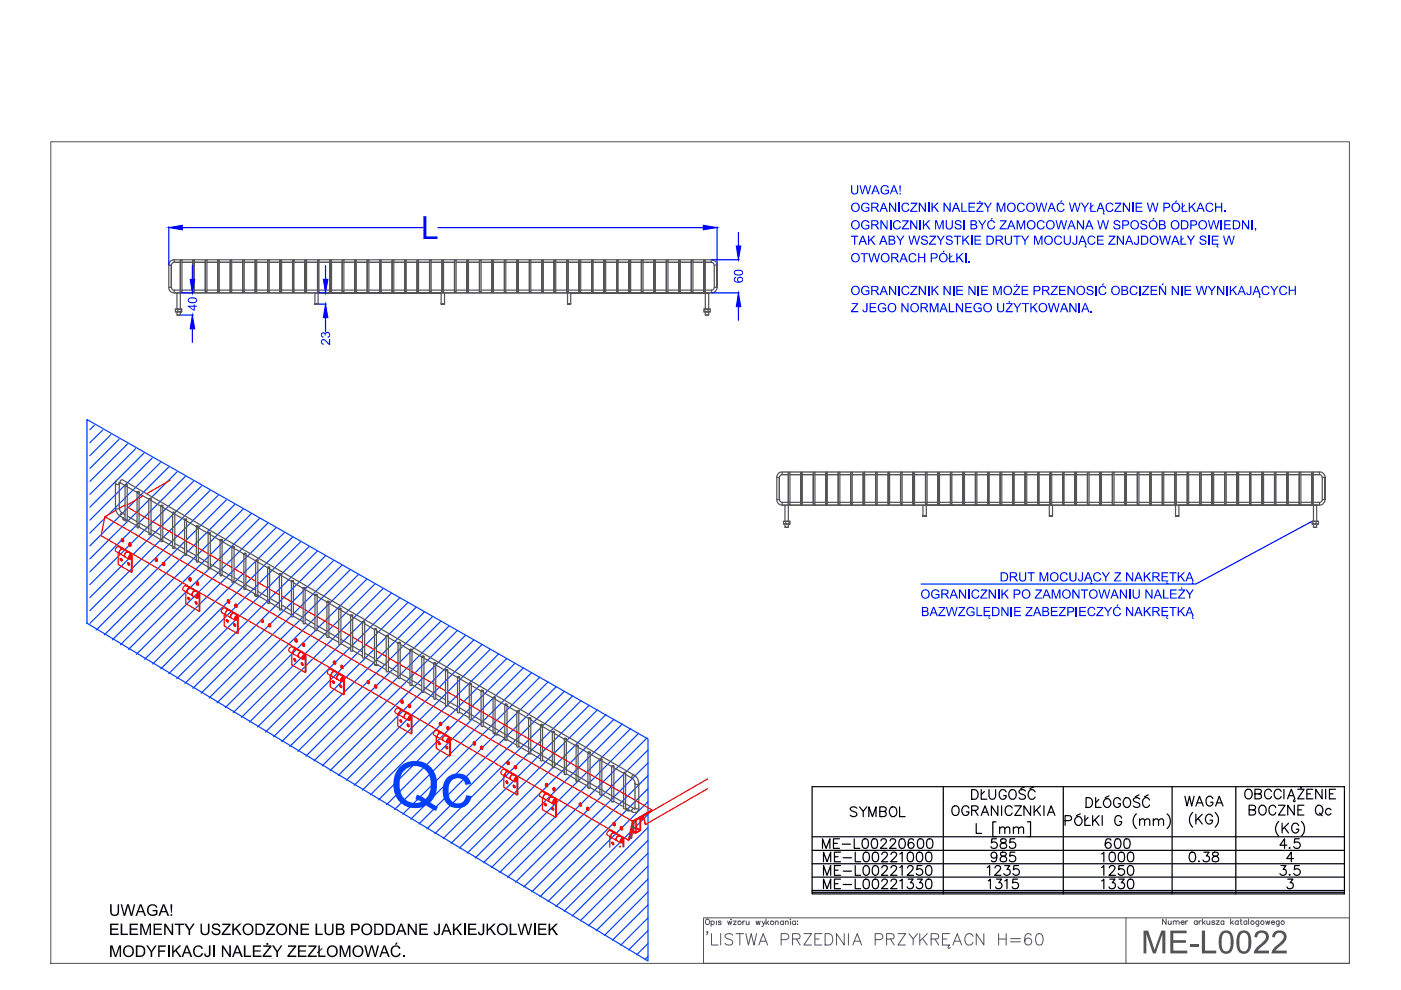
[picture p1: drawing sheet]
<svg xmlns="http://www.w3.org/2000/svg" width="297mm" height="210mm" viewBox="0 0 297 210" stroke-linecap="round" stroke-linejoin="round" font-family="sans-serif">
<!-- layer: 0 -->
<g fill="none" stroke="#545454" stroke-width=".21">
<path d="M149.2 194.6h136.9v9.7h-136.9zM149.7 195a.52 .52 0 0 1 .8 .5 .52 .52 0 0 1-.8 .4zM150.8 195.4a.38 .38 0 0 1 .5 0 .38 .38 0 0 1 0 .5 .38 .38 0 0 1-.5 0M150.8 195.3v1.1M151.9 195.3v.7M152.9 195.4l-.2-.1-.4 .1 .5 .3v.3h-.3l-.2-.1M154.3 195.3l.2 .7 .2-.7 .2 .7 .3-.7M155 194.9h.1zM155.5 195.3h.6l-.6 .7h.6M157.5 195.3v.7M157.9 195.3h-.3l-.1 .3M158.2 195.3l.1 .7h.2l.3-.2"/>
<path d="M158.8 195.3v.7M160.3 195.3l.2 .7 .3-.7 .2 .7 .2-.7M161.6 195.3l.3 .7 .3-.7M161.9 196l-.2 .4h-.2M162.4 194.9v1.1M162.6 195.6l.4 .4M163 195.3l-.6 .5M164.4 195.5l.2-.2h.3l.1 .7M164.4 195.3v.7M166.1 195.4a.36 .36 0 0 0-.5 0 .36 .36 0 0 0 0 .5 .36 .36 0 0 0 .5 0M166.1 195.3v.7M166.5 195.5l.3-.2h.3v.7"/>
<path d="M166.5 195.3v.7M167.6 194.9v.1zM167.6 195.3v.7M168.7 195.4a.38 .38 0 0 0-.6 0 .38 .38 0 0 0 0 .5 .38 .38 0 0 0 .6 0M168.7 195.3v.7M169.1 195.3h.1M169.1 195.9v.1zM238.7 194.6v9.7M247.2 194.9v1.1l-.7-1.1v1.1M247.7 195.2v.8h.3l.3-.2M248.3 195.2v.8M248.8 195.5l.2-.3 .3 .1 .1 .7"/>
<path d="M248.8 195.2v.8M249.4 195.5l.3-.3 .2 .1 .1 .7M250.4 195.6h.7a.38 .38 0 0 0-.5-.3 .38 .38 0 0 0-.2 .6 .38 .38 0 0 0 .6 .1l.1-.2M251.4 195.2v.8M251.9 195.2l-.3 .1-.2 .3M253.8 195.4a.37 .37 0 0 0-.5-.1 .37 .37 0 0 0 0 .6 .37 .37 0 0 0 .5-.1M253.8 195.2v.8M254.2 195.2v.8M254.7 195.2l-.3 .1-.2 .3M254.9 194.9v1.1M255.2 195.6l.3 .4M255.5 195.2l-.6 .6"/>
<path d="M255.9 195.2l.1 .8h.2l.3-.2M256.5 195.2v.8M257.6 195.4l-.3-.2-.3 .1v.2l.4 .1 .2 .2-.3 .2-.4-.2M257.9 195.2h.6l-.6 .8h.6M259.5 195.4a.35 .35 0 0 0-.5 0 .35 .35 0 0 0 0 .5 .35 .35 0 0 0 .5-.1M259.5 195.2v.8M260.9 194.9v1.1M261.1 195.6l.4 .4M261.5 195.2l-.6 .6M262.5 195.4a.37 .37 0 0 0-.5-.1 .37 .37 0 0 0 0 .6 .37 .37 0 0 0 .5-.1M262.5 195.2v.8M262.9 195.2h.4"/>
<path d="M263.1 194.9v1.1h.3M264.3 195.4a.35 .35 0 0 0-.5 0 .35 .35 0 0 0 0 .5 .35 .35 0 0 0 .5-.1M264.3 195.2v.8M264.7 194.9v1.1M266.9 195.2l-.1 1.1h-.4M266.9 195.4a.35 .35 0 0 0-.5 0 .35 .35 0 0 0 0 .5 .35 .35 0 0 0 .5-.1M268.3 195.2l.3 .8 .2-.8 .2 .8 .2-.8M269.6 195.6h.6a.38 .38 0 0 0-.5-.3 .38 .38 0 0 0-.2 .6 .38 .38 0 0 0 .6 .1l.1-.2M271.2 195.2v1.1h-.5M271.2 195.4a.35 .35 0 0 0-.5 0 .35 .35 0 0 0 0 .5 .35 .35 0 0 0 .5-.1"/>
<circle cx="156.8" cy="195.6" r=".37"/>
<circle cx="163.7" cy="195.7" r=".38"/>
<circle cx="265.5" cy="195.6" r=".37"/>
<circle cx="267.6" cy="195.6" r=".37"/>
<circle cx="272" cy="195.6" r=".37"/>
</g>
<g fill="#545454">
<path d="M242.5 197.3h.9l1.4 4.1 1.4-4.1h.9v4.8h-.7v-4l-1.4 4h-.6l-1.4-4.1v4.1h-.5z"/>
<path d="M248.1 197.3h3.5v.6h-2.8v1.4h2.6v.6h-2.6v1.6h2.9v.6h-3.6z"/>
<path d="M252.3 200.1h1.8v.6h-1.8z"/>
<path d="M254.8 197.3h.7v4.2h2.4v.6h-3.1z"/>
<path d="M266.3 197.7l.7-.4h.8l.6 .2 .5 .5 .1 .8-.3 .7-2 2h2.3v.6h-3.2l.1-.4 .4-.6 2-2 .1-.8a.96 .96 0 0 0-1.1-.5 .96 .96 0 0 0-.8 1l-.5-.1z"/>
<path d="M270.1 197.7l.7-.4h.8l.6 .2 .4 .5 .2 .6-.2 .7-2.2 2.2h2.4v.6h-3.2l.3-.9 1.9-1.7 .3-.5a.91 .91 0 0 0-.8-1.2 .91 .91 0 0 0-1 1l-.6-.1z"/>
<path d="M259.1 197.6l.6-.3 .9 .1 .5 .5 .4 .8v1.5l-.1 .9-.3 .5-.7 .6h-.6l-.7-.2-.6-1-.1-2.1 .2-.7zM259.5 197.9l-.4 .9-.1 1.6 .2 .9 .5 .4a1.18 1.18 0 0 0 1.2-1.5v-1.2l-.2-.8a.88 .88 0 0 0-1.2-.3z"/>
<path d="M262.8 197.6l.7-.3 .9 .1 .5 .5 .3 .6 .1 1.6-.2 1-.2 .5-.7 .6-1.1-.1-.5-.4-.3-.6-.2-.9 .1-1.3 .2-.7zM263.2 197.9l-.4 .9v1.7l.2 .8 .5 .4a1.18 1.18 0 0 0 1.2-1.5v-1.1l-.2-.9a.88 .88 0 0 0-1.3-.3z"/>
</g>
<g fill="none" stroke="#545454" stroke-width=".21">
<path d="M10.8 30.1h275.3v174.2h-275.3zM150 197.6l-.1 .1-.1-.1 .1-.1 .1 .1-.2 .6M150.8 198v2.4h1.4M152.8 198v2.4M155.3 198.3a1.06 1.06 0 0 0-1.6 0v.2a1.24 1.24 0 0 0 1.2 .7 .58 .58 0 0 1 .4 .6 .58 .58 0 0 1-.5 .6l-.8-.1-.3-.3M156.1 198h1.6M156.9 198v2.4M158.1 198l.6 2.4 .6-2.4 .6 2.4 .5-2.4M161.2 199.6h1.2M165.6 199.2h1a.64 .64 0 0 0 .7-.6 .64 .64 0 0 0-.7-.6h-1v2.4M168 199.1l1.4-.1a.61 .61 0 0 0 0-.9l-1.4-.1v2.4M168.8 199.1l.8 1.3"/>
<path d="M170.4 198h1.7l-1.7 2.4h1.7M172.8 199.1h.9M174.3 198h-1.5v2.4h1.5M174.9 198h.8a1.29 1.29 0 0 1 .9 1.2 1.29 1.29 0 0 1-.9 1.2h-.8zM179 198v2.4l-1.7-2.4v2.4M179.9 198v2.4M181.2 199.6h1.1M185.6 199.2h1a.64 .64 0 0 0 .6-.6 .64 .64 0 0 0-.6-.6h-1v2.4M188 199.1l1.4-.1a.61 .61 0 0 0 0-.9l-1.4-.1v2.4M188.8 199.1l.8 1.3M190.4 198h1.6l-1.6 2.4h1.6M192.7 198l.9 1.1 .9-1.1"/>
<path d="M193.6 199.1v1.3M195 198v2.4M195.6 199l1 1.4M196.6 198l-1.6 1.6M197.4 199.1l1.4-.1 .2-.4-.1-.4-.4-.2h-1.1v2.4M198.2 199.1l.8 1.3M199.8 199.1h1M201.4 198h-1.6v2.4h1.6l-.4 .6 .2 .1 .3-.2M202.4 199.6h1.2M206.3 198.5a.89 .89 0 0 0-1-.6 .89 .89 0 0 0-.7 1 1.07 1.07 0 0 0 .2 1.1 1.07 1.07 0 0 0 1.2 .3l.3-.5M208.6 198v2.4l-1.6-2.4v2.4M211.7 199.1h1.6"/>
<path d="M211.7 198v2.4M213.3 198v2.4M214.3 199h2M214.3 199.7h2M218.6 198.3a.69 .69 0 0 0-1-.2 1.92 1.92 0 0 0 0 2.2 .75 .75 0 0 0 1.1-.3 .75 .75 0 0 0-.5-1.1 .75 .75 0 0 0-.9 .7M219.9 198.1a.75 .75 0 0 1 1.1 .3 2.01 2.01 0 0 1-.2 1.9 .81 .81 0 0 1-1.1-.4 1.94 1.94 0 0 1 .2-1.8zM160.9 200.4l.9-2.4 .9 2.4M180.8 200.4l1-2.4 .9 2.4M202 200.4l1-2.4 .9 2.4"/>
</g>
<!-- layer: TABLICZKA -->
<g fill="none" stroke="#000" stroke-width=".25">
<path d="M172.2 166.8h112.8v22.7h-112.8zM172.2 177.4h112.8M174.4 179.9v-2.1l.7 2.1 .9-2.1v2.1M176.7 178.8h.8M178 177.8h-1.3v2.1h1.3M178.6 179h1.7M181.1 177.8v2.1h1.2M181.7 171.4a.79 .79 0 0 0-.8-.4 .79 .79 0 0 0-.6 .6 1.25 1.25 0 0 0 1.2 .7l.2 .5a.93 .93 0 0 1-1.4 0M182.2 171.1l.8 .9 .8-.9M183 172v1.1M183.1 177.9a.68 .68 0 0 1 .9 .3 1.39 1.39 0 0 1-.4 1.7l-.5-.1a1.59 1.59 0 0 1 0-1.9zM184.2 173.1v-2l.8 2 .7-2v2"/>
<path d="M185 177.9a.68 .68 0 0 1 1 .3 1.95 1.95 0 0 1-.2 1.6 .68 .68 0 0 1-1-.3 1.59 1.59 0 0 1 .2-1.6zM186.5 172h.9l.4-.1 .1-.2a.5 .5 0 0 0-.5-.6h-.9v2h.9a.55 .55 0 0 0 .5-.5 .55 .55 0 0 0-.5-.6M186.8 178.3l.2-.4 .6-.1a.47 .47 0 0 1 .2 .8l-1.1 1.3h1.4M188.7 178.3l.2-.4 .6-.1a.47 .47 0 0 1 .3 .8l-1.2 1.3h1.4M188.8 171.4a.84 .84 0 0 1 1.1-.1 .84 .84 0 0 1 .2 1 .78 .78 0 0 1-.8 .9 .78 .78 0 0 1-.7-.9zM190.7 171.1v2h1.2M190.9 177.9a.68 .68 0 0 1 .9 .3 1.02 1.02 0 0 1-.7 1.7 1.11 1.11 0 0 1-.4-1.7zM193.7 178.1a.58 .58 0 0 0-.6-.3 .58 .58 0 0 0-.5 .4 1.67 1.67 0 0 0 .2 1.6 .64 .64 0 0 0 1-.2 .64 .64 0 0 0-.4-.9 .64 .64 0 0 0-.9 .5M194.8 177.9a.69 .69 0 0 1 1 .3 1.77 1.77 0 0 1-.2 1.6 .69 .69 0 0 1-1-.3 1.77 1.77 0 0 1 .2-1.6zM196.7 177.9a.69 .69 0 0 1 1 .3 1.77 1.77 0 0 1-.2 1.6 .69 .69 0 0 1-1-.3 1.77 1.77 0 0 1 .2-1.6zM200 166.8v22.7M202 171.1a.76 .76 0 0 1 .8-.2 .76 .76 0 0 1 .5 .7v.5a.76 .76 0 0 1-.7 .8 .76 .76 0 0 1-.8-.8z"/>
<path d="M205.4 171.3a.77 .77 0 0 0-.8-.4 .77 .77 0 0 0-.7 .7v.5a.74 .74 0 0 0 .8 .8 .74 .74 0 0 0 .7-.8h-.5M206 167.4h.7a1.08 1.08 0 0 1 .7 1 1.08 1.08 0 0 1-.7 1.1h-.7zM206 171.8l1.2-.1 .2-.3-.1-.4-.4-.1h-.9v2M206.7 171.8l.7 1.1M207 174.6v2.1h1.1M208 167.4v2.1h1.2M208 172.9l.8-2 .8 2M208.3 172.2h1M208.7 167.8l-.7 .7M209.7 167.4v1.5a.71 .71 0 0 0 .7 .6 .71 .71 0 0 0 .7-.6v-1.5M211.2 174.2h-.7v3.2h.7M211.3 177.8h-1l-.1 .9a.72 .72 0 0 1 1.1 0 .72 .72 0 0 1-.1 1.1 .72 .72 0 0 1-1.1-.3"/>
<path d="M211.6 170.9v2l-1.4-2v2M211.9 175.7l.5-.4 .5 .1 .1 1.3M211.9 175.3v1.4M212.2 177.9a.42 .42 0 0 0 .2 .7 .87 .87 0 0 1 1 .9 .68 .68 0 0 1-.9 .4 .68 .68 0 0 1-.4-.9l1.1-.5 .1-.4a.84 .84 0 0 0-1.1-.2zM212.4 170.9v2M213 175.7l.5-.4 .5 .1 .1 1.3M213.3 167.9a.77 .77 0 0 0-.8-.5 .77 .77 0 0 0-.6 .8 .92 .92 0 0 0 .2 1 .92 .92 0 0 0 .9 .2l.3-.4v-.3h-.5M214.1 167.7a.75 .75 0 0 1 .8-.2 .75 .75 0 0 1 .5 .7 .89 .89 0 0 1-.1 1 .89 .89 0 0 1-1 .2 1.19 1.19 0 0 1-.2-1.7zM214.6 171.3a.77 .77 0 0 0-.9-.4 .77 .77 0 0 0-.6 .7v.5a.76 .76 0 0 0 .7 .8 .76 .76 0 0 0 .8-.5M214.9 175.7a.73 .73 0 0 1 1-.3l.1 1.3M214.9 175.3v1.4M215.2 170.9h1.3l-1.3 2h1.3"/>
<path d="M215.2 177.8h-1l-.1 .9a.72 .72 0 0 1 1.1 0 .72 .72 0 0 1-.1 1.1 .72 .72 0 0 1-1.1-.3M216 175.7l.4-.4 .5 .1 .1 1.3M217.2 166.8l-.8 .4M217.4 167.7a.77 .77 0 0 0-1.4 .2l.4 .4 .8 .3 .2 .6a.87 .87 0 0 1-1.4 0M217.8 174.2h.7v3.2h-.7M218.5 170.9v2l-1.4-2v2M219.2 166.8l-.8 .4M219.3 170.9v2M219.5 167.9a.77 .77 0 0 0-.9-.5 .77 .77 0 0 0-.6 .8v.5a.77 .77 0 0 0 .6 .8 .77 .77 0 0 0 .9-.5M219.8 171.7l.8 1.2M220.6 170.9l-1.3 1.3M221.3 170.9v2"/>
<path d="M222.1 172.9l.8-2 .8 2M222.4 172.2h1M225.4 166.8v22.7M225.8 174l1.2-.1a.53 .53 0 0 0 .2-.6 .53 .53 0 0 0-.5-.4h-.9v2.1M228.2 173.2a.89 .89 0 0 1 1.2 .9 .89 .89 0 0 1-1.2 .8 1.04 1.04 0 0 1 0-1.7zM229 172.6l-.8 .3M230 172.9v2.1h1.2M230.3 169.1h.6a1.12 1.12 0 0 1 .7 1.1 1.12 1.12 0 0 1-.7 1h-.6zM230.7 173.3l-.7 .7M231.7 172.9v2.1M232.1 173.8l.9 1.2M232.3 169.1v2.1h1.2"/>
<path d="M233 169.5l-.7 .7M233 172.9l-1.3 1.4M233.7 172.9v2.1M234.3 169.4a.79 .79 0 0 1 1.2 .6 .93 .93 0 0 1-1 1.2 1.03 1.03 0 0 1-.2-1.8zM235.1 168.7l-.8 .4M235.5 178.1a.58 .58 0 0 0-.5-.3 .58 .58 0 0 0-.5 .4 1.14 1.14 0 0 0 .4 1.7 .64 .64 0 0 0 .7-.6 .64 .64 0 0 0-.6-.7 .64 .64 0 0 0-.7 .6M236.6 177.9a.68 .68 0 0 1 .9 .3 1.02 1.02 0 0 1-.6 1.7 1.11 1.11 0 0 1-.5-1.7zM237.5 169.6a.74 .74 0 0 0-.8-.5 .74 .74 0 0 0-.6 .8 .84 .84 0 0 0 .3 1.1 .84 .84 0 0 0 1.1-.1v-.5h-.4M237.8 173.4a.74 .74 0 0 0-.9-.5 .74 .74 0 0 0-.5 .8 .84 .84 0 0 0 .2 1.1 .84 .84 0 0 0 1.1-.1l.1-.5h-.5M238.4 169.4a.84 .84 0 0 1 1-.1 .84 .84 0 0 1 .3 1.1 .78 .78 0 0 1-.8 .8 .78 .78 0 0 1-.8-.8zM238.5 177.9a.68 .68 0 0 1 1 .3 1.02 1.02 0 0 1-.7 1.7 .91 .91 0 0 1-.5-1.2zM240.9 172.6a2.13 2.13 0 0 0 0 3.1"/>
<path d="M241.5 168.5l-.8 .5M241.6 174l.5-.4 .5 .1 .1 1.3M241.6 173.6v1.4M241.7 169.4a.75 .75 0 0 0-.8-.3 .75 .75 0 0 0-.6 .5l.2 .3 1 .4a.5 .5 0 0 1 0 .8 .89 .89 0 0 1-1.2-.2M242.7 174l.5-.4 .4 .1 .2 1.3M243.4 168.5l-.8 .5M243.7 169.6a.76 .76 0 0 0-.8-.5 .76 .76 0 0 0-.7 .8 .83 .83 0 0 0 .4 1.2 .83 .83 0 0 0 1.1-.4M244.5 174l.5-.4 .5 .1 .1 1.3M244.5 173.6v1.4M245.6 174a.63 .63 0 0 1 1-.3l.1 1.3M247.5 172.6a2.13 2.13 0 0 1 0 3.1M248.5 166.8v22.7"/>
<path d="M251.2 168.8l.5 2.1 .5-2.1 .5 2.1 .5-2.1M252.9 172.3a2.13 2.13 0 0 0 0 3.1M253.5 170.9l.8-2.1 .8 2.1M253.5 172.6v2.1M253.8 170.2h1M254 173.5l.9 1.2M254.9 172.6l-1.4 1.4M257.1 173.1a.76 .76 0 0 0-.9-.5 .76 .76 0 0 0-.6 .8 .83 .83 0 0 0 .3 1.2 .83 .83 0 0 0 1.2-.4v-.3h-.5M257.1 169.3a.71 .71 0 0 0-1-.3 1.23 1.23 0 0 0 .2 1.9 .74 .74 0 0 0 .8-.8h-.4M257.7 172.3a2.13 2.13 0 0 1 0 3.1M257.7 170.9l.8-2.1 .8 2.1M258 170.2h1"/>
<path d="M262 166.8v22.7M264.3 167.4a.98 .98 0 0 1 1.2 .5 .98 .98 0 0 1-.2 1.2 .75 .75 0 0 1-.9 .3 .75 .75 0 0 1-.5-.8 1.18 1.18 0 0 1 .4-1.2zM264.9 171.7h.8l.4-.2a.44 .44 0 0 0-.1-.6l-1.1-.2v2.1l1.1-.1a.51 .51 0 0 0 0-.9l-.3-.1M266.1 168.3l1.1-.1 .2-.3-.1-.4-.4-.2h-.8v2.1h.8a.53 .53 0 0 0 .6-.6 .53 .53 0 0 0-.6-.5M267.1 171a.84 .84 0 0 1 1.1-.1 .84 .84 0 0 1 .2 1.1 .78 .78 0 0 1-.7 .8 .78 .78 0 0 1-.8-.8zM269.6 167.8a.77 .77 0 0 0-.9-.5 .77 .77 0 0 0-.6 .8v.5a.76 .76 0 0 0 .6 .8 .76 .76 0 0 0 .9-.5M270.5 171.2a.74 .74 0 0 0-.9-.5 .74 .74 0 0 0-.6 .8 .84 .84 0 0 0 .3 1.1 .84 .84 0 0 0 1.1-.1l.1-.2M271.1 170.7h1.4l-1.4 2.1h1.4M271.1 174.2a2.13 2.13 0 0 0 0 3.1M271.6 167.8a.77 .77 0 0 0-.8-.5 .77 .77 0 0 0-.7 .8v.5a.76 .76 0 0 0 .7 .8 .76 .76 0 0 0 .8-.5M271.8 174.5v2.1M272.2 167.3v2.1"/>
<path d="M272.3 175.4l.9 1.2M272.9 179.2h-1.5l.9-1.4v2.1M273 169.4l.8-2.1 .7 2.1-.3 .5 .3 .1 .1-.2M273.2 174.5l-1.4 1.4M273.3 168.7h.9M273.4 179.7l-.1 .1h.2M274.4 170.7v2.1l-1.4-2.1v2.1M275.1 167.3h1.4l-1.4 2.1h1.4M275.2 171.7h.7M275.4 175a.76 .76 0 0 0-.9-.5 .76 .76 0 0 0-.6 .8 .83 .83 0 0 0 .3 1.2 .83 .83 0 0 0 1.2-.4v-.3h-.6M275.5 177.8h-1l-.1 .9a.73 .73 0 0 1 1.1 0 .73 .73 0 0 1-.2 1.1 .73 .73 0 0 1-1-.3M275.8 166.9v.2z"/>
<path d="M275.9 174.2a2.13 2.13 0 0 1 0 3.1M276.5 170.7h-1.3v2.1h1.3M277.1 168.3h.7M278.4 167.3h-1.3v2.1h1.3M279.1 171a.87 .87 0 0 1 1.1-.1 .87 .87 0 0 1 .3 1.1 .78 .78 0 0 1-.8 .8 .78 .78 0 0 1-.8-.8zM279.8 172.4l.5 .6M280.3 167.3v2.1l-1.4-2.1v2.1M281.1 167.3v2.1M281.9 168.3h.7M282.2 171.7a.66 .66 0 0 0-1-.1 .66 .66 0 0 0 0 1 .66 .66 0 0 0 1-.1M283.1 167.3h-1.2v2.1h1.2M172.2 180.3h112.8"/>
<path d="M172.2 183.1h112.8M172.2 186h112.8M172.2 188.8h112.8M172.2 189.2h112.8M174.6 182.7v-2l.8 2 .7-2v2M174.6 185.6v-2.1l.8 2.1 .7-2.1v2.1M174.6 188.4v-2l.8 2 .7-2v2M176.9 181.7h.8M176.9 184.5h.8M176.9 187.4h.8M178.2 180.7h-1.3v2h1.3M178.2 183.5h-1.3v2.1h1.3"/>
<path d="M178.2 186.4h-1.3v2h1.3M178.8 181.9h1.7M178.8 184.7h1.7M178.8 187.5h1.7M181.3 180.7v2h1.2M181.3 183.5v2.1h1.2M181.3 186.4v2h1.2M183.3 180.8a.69 .69 0 0 1 .9 .3 1.73 1.73 0 0 1-.2 1.5 .69 .69 0 0 1-.9-.3 1.77 1.77 0 0 1 .2-1.5zM183.3 183.6a.62 .62 0 0 1 .9 .3 1.34 1.34 0 0 1-.5 1.7h-.1a1.3 1.3 0 0 1-.3-2zM183.3 186.5a.69 .69 0 0 1 .9 .3 1.77 1.77 0 0 1-.2 1.5 .69 .69 0 0 1-.9-.3 1.73 1.73 0 0 1 .2-1.5zM185.2 180.8a.69 .69 0 0 1 1 .3 1.73 1.73 0 0 1-.2 1.5 .69 .69 0 0 1-1-.3 1.77 1.77 0 0 1 .2-1.5zM185.2 183.6a.62 .62 0 0 1 1 .3 1.34 1.34 0 0 1-.5 1.7h-.2a1.3 1.3 0 0 1-.3-2z"/>
<path d="M185.2 186.5a.69 .69 0 0 1 1 .3 1.77 1.77 0 0 1-.2 1.5 .69 .69 0 0 1-1-.3 1.73 1.73 0 0 1 .2-1.5zM187 181.2l.3-.5h.5l.3 .2a.62 .62 0 0 1-.3 .8l-.9 1h1.3M187 184l.3-.5h.5l.3 .2a.67 .67 0 0 1-.3 .9l-.9 1h1.3M187 186.9l.3-.5 .8 .2a.67 .67 0 0 1-.3 .9l-.9 .9h1.3M188.9 181.2l.2-.4 .2-.1h.4l.3 .2a.62 .62 0 0 1-.2 .8l-1 1h1.4M188.9 184v-.1a.63 .63 0 0 1 1-.3l.1 .1a.67 .67 0 0 1-.2 .9l-1 1h1.4M188.9 186.9l.4-.5 .7 .2a.67 .67 0 0 1-.2 .9l-1 .9h1.4M190.8 181.1l.5-.4v2M190.8 183.9l.5-.4v2.1M190.8 186.8l.5-.4v2M192.4 184l.4-.5h.4l.3 .2a.67 .67 0 0 1-.2 .9l-1 1h1.4M192.5 186.4h1.1l-.6 .8a.68 .68 0 0 1 .6 .9 .68 .68 0 0 1-1.1 .2l-.2-.3"/>
<path d="M192.6 180.8a.69 .69 0 0 1 1 .3 1.73 1.73 0 0 1-.2 1.5 .69 .69 0 0 1-1-.3 1.77 1.77 0 0 1 .2-1.5zM194.5 186.4h1.1l-.6 .8a.68 .68 0 0 1 .6 .9 .68 .68 0 0 1-1.1 .2l-.2-.3M194.6 180.8a.68 .68 0 0 1 1 .3 1.36 1.36 0 0 1-.5 1.6h-.2a.88 .88 0 0 1-.6-1.1zM195.5 183.5h-1l-.1 .9a.73 .73 0 0 1 1.1 0 .73 .73 0 0 1-.2 1.1 .73 .73 0 0 1-1-.3M196.5 180.8a.68 .68 0 0 1 1 .3 1.9 1.9 0 0 1-.2 1.5 .73 .73 0 0 1-1-.3 1.77 1.77 0 0 1 .2-1.5zM196.5 183.6a.61 .61 0 0 1 1 .3 1.39 1.39 0 0 1-.5 1.7h-.2a1.3 1.3 0 0 1-.3-2zM196.5 186.5a.68 .68 0 0 1 1 .3 1.95 1.95 0 0 1-.2 1.5 .73 .73 0 0 1-1-.3 1.73 1.73 0 0 1 .2-1.5zM209.3 183.9l.5-.4v2.1M209.5 186.8l.5-.4v2M211 184l.3-.5h.5l.3 .2a.67 .67 0 0 1-.2 .9l-1 1h1.3M211.3 186.4h1.1l-.6 .8a.66 .66 0 0 1 .7 .7 .66 .66 0 0 1-.9 .5l-.3-.1-.2-.3M211.3 181.4a.62 .62 0 0 1-.8 .5 .62 .62 0 0 1-.2-1 .62 .62 0 0 1 1 .1 2.05 2.05 0 0 1-.2 1.6 .66 .66 0 0 1-.9-.1"/>
<path d="M212.2 180.8a.45 .45 0 0 0 .2 .7 .75 .75 0 0 1 .8 .2 .75 .75 0 0 1 .1 .8l-.4 .2-.8-.2a.63 .63 0 0 1 .5-.9l.4-.1a.42 .42 0 0 0 .2-.7zM213 183.5h1.1l-.6 .8a.67 .67 0 0 1 .6 .9 .67 .67 0 0 1-1.1 .3l-.2-.3M213 186.8l.5-.4v2M215.2 180.7h-1l-.1 .9a.72 .72 0 0 1 1.1-.1 .72 .72 0 0 1-.1 1.1 .72 .72 0 0 1-1.1-.3M215.7 186.4h-.9l-.1 .8a.73 .73 0 0 1 1.1 0 .73 .73 0 0 1-.1 1.1 .73 .73 0 0 1-1.1-.3M216 183.5h-1l-.1 .9a.73 .73 0 0 1 1 0 .73 .73 0 0 1-.1 1.1 .73 .73 0 0 1-1-.3M233.6 181.1l.4-.4v2M233.6 183.9l.4-.4v2.1M233.6 186.8l.4-.4v2M235.2 184l.1-.3 .3-.2h.4l.4 .4-.3 .7-1 1h1.4M235.3 186.4h1.1l-.6 .8a.66 .66 0 0 1 .7 .7 .66 .66 0 0 1-.9 .5l-.3-.1-.2-.3M235.4 180.8a.69 .69 0 0 1 1 .3 1.73 1.73 0 0 1-.2 1.5 .69 .69 0 0 1-1-.3 1.77 1.77 0 0 1 .2-1.5z"/>
<path d="M237.3 186.4h1.1l-.6 .8a.66 .66 0 0 1 .6 .7 .66 .66 0 0 1-.9 .5l-.2-.1-.2-.3M237.4 180.8a.69 .69 0 0 1 1 .3 1.73 1.73 0 0 1-.3 1.5 .69 .69 0 0 1-.9-.3 1.77 1.77 0 0 1 .2-1.5zM238.3 183.5h-1l-.1 .9a.73 .73 0 0 1 1.1 0 .73 .73 0 0 1-.2 1.1 .73 .73 0 0 1-1-.3M239.3 180.8a.69 .69 0 0 1 1 .3 1.73 1.73 0 0 1-.2 1.5 .69 .69 0 0 1-1-.3 1.77 1.77 0 0 1 .2-1.5zM239.3 183.6a.62 .62 0 0 1 1 .3 1.34 1.34 0 0 1-.5 1.7h-.2a1.3 1.3 0 0 1-.3-2zM239.3 186.5a.69 .69 0 0 1 1 .3 1.77 1.77 0 0 1-.2 1.5 .69 .69 0 0 1-1-.3 1.73 1.73 0 0 1 .2-1.5zM252.4 180.8a.68 .68 0 0 1 1 .3 1.02 1.02 0 0 1-.7 1.6 1.11 1.11 0 0 1-.5-1.6zM254.2 182.5l-.1 .1h.2M255.2 180.7h1.1l-.6 .8a.64 .64 0 0 1 .7 .7 .64 .64 0 0 1-.9 .5l-.3-.1-.1-.3M257.2 180.8a.45 .45 0 0 0 .2 .7 .75 .75 0 0 1 .8 .2 .75 .75 0 0 1 .1 .8l-.4 .2-.8-.2a.75 .75 0 0 1 .1-.8 .75 .75 0 0 1 .8-.2 .42 .42 0 0 0 .2-.7zM271.6 183.5h1l-.6 .8a.67 .67 0 0 1 .7 .9 .67 .67 0 0 1-1.1 .3l-.2-.3M273 186.4h1.1l-.6 .8a.66 .66 0 0 1 .7 .7 .66 .66 0 0 1-.9 .5l-.3-.1-.1-.3"/>
<path d="M273.4 185.4l-.1 .1 .1 .1 .1-.1M274.2 182h-1.4l1-1.3v2M275.5 183.5h-1l-.1 .9a.74 .74 0 0 1 1.1 0 .74 .74 0 0 1-.1 1.1 .74 .74 0 0 1-1.1-.3"/>
</g>
<!-- layer: WYMIARY_1 -->
<g fill="#00f">
<path d="M180.4 39.3h.3v1.5l.4 .2 .6-.2v-1.5h.3v1.3l-.3 .5-.7 .1-.5-.3z"/>
<path d="M182.2 39.3h.3l.4 1.6 .4-1.6h.3l.4 1.6 .5-1.6h.2l-.5 1.9h-.3l-.5-1.7-.4 1.7h-.3z"/>
<path d="M186.9 39.5l.5-.3 .8 .2 .2 .4-.2 .1-.4-.4-.7 .1-.1 .9 .2 .4 .5 .1 .5-.2v-.4h-.6v-.2h.9v.7l-.6 .3-.8-.1-.3-.2-.1-.6z"/>
<path d="M182.8 43.3l.4-.3 .9 .1 .2 .4-.2 .1-.4-.4h-.5l-.3 .3-.1 .6 .3 .5 .7 .1 .3-.2v-.3h-.6v-.3h.8v.8l-.6 .3-.8-.3-.3-.5z"/>
<path d="M188.5 43h.2l1.1 1.5v-1.5h.2v1.9h-.2l-1.1-1.5v1.5h-.2z"/>
<path d="M190.5 43h.2v1.9h-.2z"/>
<path d="M191.3 43.3l.4-.3h.6l.3 .2 .2 .3-.3 .1-.3-.4h-.5l-.3 .7v.5l.5 .3 .5-.1 .2-.4 .2 .1-.3 .5-.7 .2-.5-.4-.2-.5z"/>
<path d="M193.1 43h1.4v.2l-1.2 1.5h1.2v.2h-1.5v-.2l1.2-1.5h-1.1z"/>
<path d="M194.8 43h.2l1.1 1.5v-1.5h.2v1.9h-.2l-1.1-1.5v1.5h-.2z"/>
<path d="M196.8 43h.2v1.9h-.2z"/>
<path d="M197.5 43h.3v.9l.9-.9h.4l-.9 .8 .9 1.1h-.3l-.8-1-.2 .3v.7h-.3z"/>
<path d="M200 43h.3l1 1.5v-1.5h.3v1.9h-.3l-1-1.5v1.5h-.3z"/>
<path d="M203.8 43h.3v1.7h.9v.2h-1.2z"/>
<path d="M205.3 43h1.4v.2h-1.1v.6h1v.2h-1v.7h1.2v.2h-1.5z"/>
<path d="M208.5 43h.4l.5 .9 .6-.9h.3l-.7 1.1v.8h-.3v-.8z"/>
<path d="M211.3 43h.4l.6 1.7 .5-1.7h.4v1.9h-.3v-1.6l-.5 1.6h-.3l-.5-1.6v1.6h-.3z"/>
<path d="M215.8 43.2l.5-.2h.5l.4 .3 .1 .2-.3 .1-.2-.4h-.5l-.4 .5v.6l.4 .4h.5l.3-.5 .2 .1-.2 .5-.8 .2-.4-.3-.3-.5v-.6z"/>
<path d="M219.6 43h.2l.4 1.7 .5-1.7h.3l.4 1.7 .4-1.7h.3l-.6 1.9h-.2l-.5-1.7-.4 1.7h-.3z"/>
<path d="M226.6 43h.3l.4 1.7 .4-1.7h.3l.4 1.7 .5-1.7h.2l-.5 1.9h-.3l-.4-1.7-.5 1.7h-.3z"/>
<path d="M229.2 43h.3l.6 .9 .5-.9h.3l-.8 1.1v.8h-.2v-.8z"/>
<path d="M231.2 43h.2v.7l.4-.4v.3l-.4 .3v.8h.9v.2h-1.1v-.7l-.3 .1 .3-.4z"/>
<path d="M234.6 43.3l.4-.3h.6l.3 .2 .2 .3-.3 .1-.2-.4h-.5l-.4 .5v.5l.2 .4 .6 .1 .4-.5 .2 .1-.2 .4-.8 .3-.5-.3-.2-.7z"/>
<path d="M236.4 43h1.4v.2l-1.2 1.5h1.2v.2h-1.5v-.2l1.2-1.5h-1.1z"/>
<path d="M238.1 43h.3l1 1.5v-1.5h.2v1.9h-.3l-1-1.5v1.5h-.2z"/>
<path d="M240.1 43h.2v1.9h-.2z"/>
<path d="M240.8 43h1.4v.2h-1.2v.6h1.1v.2h-1.1v.7h1.2v.2h-1.4z"/>
<path d="M243.1 43h.3l.4 1.7 .4-1.7h.4l.4 1.7 .4-1.7h.2l-.5 1.9h-.2l-.5-1.7-.5 1.7h-.2z"/>
<path d="M250.5 43h.3v.7l.4-.4v.3l-.4 .3v.8h.9v.2h-1.2v-.7l-.2 .1 .2-.4z"/>
<path d="M252 43h.3v.9l1-.9h.3l-.8 .8 .8 1.1h-.3l-.7-1-.3 .3v.7h-.3z"/>
<path d="M255.8 43.2l.4-.2h.6l.4 .3 .1 .2-.3 .1-.2-.4h-.5l-.3 .1-.2 .5 .1 .5 .3 .4h.5l.3-.5 .3 .1-.3 .5-.7 .2-.6-.4-.1-.9z"/>
<path d="M257.6 43h.3v.8h1v-.8h.2v1.9h-.2v-.9h-1v.9h-.3z"/>
<path d="M259.6 44.7h.3v.2h-.3z"/>
<path d="M182.8 46.9l.9-.2 .5 .2 .1 .3-.2 .1-.3-.4-.7 .1-.2 .3-.1 .5 .3 .5 .6 .1 .4-.1v-.4h-.6v-.2h.8v.7l-.9 .3-.7-.4-.1-.8z"/>
<path d="M186.7 46.7h.3l1 1.5v-1.5h.2v1.9h-.3l-1-1.5v1.5h-.2z"/>
<path d="M188.7 46.7h.2v1.9h-.2z"/>
<path d="M189.5 47l.6-.3 .7 .2 .2 .3-.3 .1-.3-.4h-.4l-.4 .5v.7l.3 .3h.5l.4-.4h.2l-.3 .6h-.8l-.4-.3-.2-.3z"/>
<path d="M191.3 46.7h1.4v.2l-1.2 1.5h1.2v.2h-1.5v-.2l1.2-1.5h-1.1z"/>
<path d="M193 46.7h.3l1 1.5v-1.5h.2v1.9h-.3l-1-1.5v1.5h-.2z"/>
<path d="M195 46.7h.3v1.9h-.3z"/>
<path d="M195.7 46.7h.2v1l1-1h.3l-.8 .8 .9 1.1h-.4l-.6-.9-.4 .3v.6h-.2z"/>
<path d="M198.3 46.7h.3l.6 1.6 .5-1.6h.4v1.9h-.3v-1.6l-.5 1.6h-.2l-.6-1.6v1.6h-.2z"/>
<path d="M200.5 46.7h.3v1.3l.3 .4h.4l.2-.2 .1-1.5h.2v1.4l-.2 .4-.7 .2-.5-.3z"/>
<path d="M202.5 46.9l.5-.2h.4l.3 .2 .1 .3h-.2l-.3-.3a.35 .35 0 0 0-.6 .3 .35 .35 0 0 0 .6 .3l.5 .3v.6l-.5 .3-.7-.2-.2-.5h.2l.4 .4h.5l.2-.3-.1-.2-1.1-.4z"/>
<path d="M204.3 46.7h.3v1.9h-.3z"/>
<path d="M207.4 46.7h.3l.6 .9 .5-.9h.3l-.7 1.1v.8h-.3v-.8z"/>
<path d="M212 46.7h1.4v.2l-1.2 1.5h1.3v.2h-1.6v-.2l1.2-1.5h-1.1z"/>
<path d="M215.5 46.7h.4l.6 1.6 .5-1.6h.4v1.9h-.3v-1.6l-.6 1.6h-.2l-.5-1.6v1.6h-.3z"/>
<path d="M220 46.9l.6-.2h.4l.4 .2 .1 .3-.3 .1-.2-.4h-.5l-.4 .3v.3v.5l.4 .4h.4l.3-.4h.3l-.3 .5-.6 .2-.6-.3-.2-.5z"/>
<path d="M223.8 46.7h.2l.4 1.6 .4-1.6h.4l.4 1.6 .4-1.6h.2l-.5 1.9h-.2l-.5-1.7-.4 1.7h-.3z"/>
<path d="M228.3 46.7h.3l1 1.5v-1.5h.2v1.9h-.3l-1-1.5v1.5h-.2z"/>
<path d="M232.6 46.7h.3l.4 1.6 .4-1.6h.3l.5 1.6 .4-1.6h.2l-.5 1.9h-.3l-.4-1.7-.5 1.7h-.3z"/>
<path d="M236.1 46.9l.4-.2h.6l.3 .2 .1 .3h-.2l-.1-.2-.3-.1a.35 .35 0 0 0-.5 .3 .35 .35 0 0 0 .5 .3l.6 .3v.6l-.5 .3-.8-.2-.2-.5h.3v.2l.4 .2h.5l.1-.4-.3-.2-.8-.3z"/>
<path d="M241.9 46.9l.5-.2h.4l.3 .2 .1 .3h-.2l-.4-.3a.35 .35 0 0 0-.5 .3 .35 .35 0 0 0 .5 .3l.6 .3v.6l-.5 .3-.8-.2-.2-.5h.3l.3 .4h.6l.1-.3-.1-.2-1-.4z"/>
<path d="M256.1 46.7h.2l.4 1.6 .5-1.6h.3l.4 1.6 .4-1.6h.3l-.6 1.9h-.2l-.5-1.7-.4 1.7h-.3z"/>
<path d="M258.8 46.7h.3v1.9h-.3z"/>
<path d="M259.6 46.7h1.4v.2h-1.2v.6h1.1v.3h-1.1v.6h1.2v.2h-1.4z"/>
<path d="M263.3 46.7h.3l1 1.5v-1.5h.3v1.9h-.3l-1.1-1.5v1.5h-.2z"/>
<path d="M265.3 46.7h.3v1.9h-.3z"/>
<path d="M266 48.3h.3v.4l-.2 .3z"/>
<path d="M180.4 50h1.6v.2h-.7v1.7h-.2v-1.7h-.7z"/>
<path d="M184 50h.3v.9l1-.9h.3l-.8 .8 .8 1.1h-.3l-.7-1-.3 .3v.7h-.3z"/>
<path d="M190 50h.3l.6 .9 .6-.9h.3l-.8 1.1v.8h-.2v-.8z"/>
<path d="M192.6 50h.2l.4 1.6 .5-1.6h.3l.4 1.6 .4-1.6h.3l-.6 1.9h-.2l-.5-1.7-.4 1.7h-.3z"/>
<path d="M195.4 50.2l.3-.2h.6l.3 .2 .1 .3h-.3l-.1-.3h-.4a.32 .32 0 0 0-.3 .3 .32 .32 0 0 0 .4 .3l.7 .3 .1 .3-.3 .4-.8 .1-.5-.5 .3-.1 .1 .3 .6 .1a.36 .36 0 0 0 .3-.5 .36 .36 0 0 0-.5-.2l-.6-.2z"/>
<path d="M197.1 50h1.4v.2l-1.3 1.4h1.3v.3h-1.6v-.3l1.2-1.4h-1z"/>
<path d="M198.6 50h.3l.5 .9 .6-.9h.3l-.7 1.1v.8h-.3v-.8z"/>
<path d="M200.7 50.1l.9-.1 .3 .2 .1 .3h-.3l-.2-.3h-.5a.31 .31 0 0 0-.1 .4 .31 .31 0 0 0 .4 .2l.5 .1 .2 .3-.2 .6-.8 .1-.5-.4v-.2h.2l.4 .4 .5-.1a.31 .31 0 0 0 .2-.4 .31 .31 0 0 0-.4-.1l-.8-.4z"/>
<path d="M202.2 50h1.6v.2h-.7v1.7h-.2v-1.7h-.7z"/>
<path d="M204 50h.3v.9l.9-.9h.4l-.8 .8 .8 1.1h-.3l-.7-1-.3 .3v.7h-.3z"/>
<path d="M205.9 50h.2v1.9h-.2z"/>
<path d="M206.6 50h1.4v.2h-1.1v.6h1v.2h-1v.6h1.1v.3h-1.4z"/>
<path d="M213 50h.3v1.2l.3 .5 .6-.1 .1-1.6h.3v1.4l-.3 .4-.6 .1-.5-.2-.2-.4z"/>
<path d="M214.9 50h1.5v.2h-.7v1.7h-.2v-1.7h-.6z"/>
<path d="M216.5 50h.3l.6 .9 .5-.9h.3l-.8 1.1v.8h-.2v-.8z"/>
<path d="M219.2 50h.4l.5 1.6 .6-1.6h.3v1.9h-.2v-1.6l-.6 1.6h-.2l-.6-1.7v1.7h-.2z"/>
<path d="M223.7 50.2l.6-.3 .7 .3 .2 .3h-.3l-.2-.3h-.5l-.3 .1-.2 .5 .1 .5 .4 .4h.4l.3-.5 .3 .1-.3 .5-.6 .1-.6-.3-.2-.5z"/>
<path d="M225.5 50h.3v1.4l.3 .3 .6-.1 .1-1.6h.2v1.3l-.2 .5-.6 .1-.5-.2z"/>
<path d="M228.1 50h.3v1.6l-.3 .3h-.5l-.3-.5 .3-.1v.1a.28 .28 0 0 0 .3 .3 .28 .28 0 0 0 .2-.4z"/>
<path d="M230.7 50.2l.7-.3 .7 .3 .1 .3h-.2l-.3-.3h-.5l-.4 .5 .1 .6 .3 .4h.5l.3-.5 .3 .1-.3 .5-.7 .1-.6-.3-.1-.4z"/>
<path d="M232.6 50h1.4v.2h-1.2v.6h1.1v.2h-1.1v.6h1.2v.3h-1.4z"/>
<path d="M235.1 50h1.4v.2l-1.2 1.4h1.2v.3h-1.5v-.3l1.2-1.4h-1.1z"/>
<path d="M236.8 50h.2l1.1 1.5v-1.5h.2v1.9h-.2l-1.1-1.5v1.5h-.2z"/>
<path d="M241.2 50h.3l-.1 1.6-.2 .3h-.5l-.3-.3v-.2l.2-.1a.31 .31 0 0 0 .3 .4 .31 .31 0 0 0 .3-.4z"/>
<path d="M245.8 50h.3l.3 1.6 .5-1.6h.3l.4 1.6 .4-1.6h.3l-.6 1.9h-.2l-.5-1.7-.4 1.7h-.3z"/>
<path d="M250.3 50h.2v.7l.5-.4v.2l-.5 .4v.7h1v.3h-1.2v-.8l-.2 .2 .2-.4z"/>
<path d="M251.6 50h.3l.6 .9 .6-.9h.3l-.8 1.1v.8h-.2v-.8z"/>
<path d="M254.5 50.1l.4-.2 .5 .1 .3 .2v.3h-.2l-.1-.3h-.5a.32 .32 0 0 0-.3 .3 .32 .32 0 0 0 .5 .3l.6 .3 .1 .3-.2 .4-.7 .1-.6-.4v-.2h.2l.4 .4 .4-.1a.34 .34 0 0 0 .2-.4 .34 .34 0 0 0-.4-.2l-.6-.2-.1-.2z"/>
<path d="M256.2 50h.3v1.9h-.3z"/>
<path d="M259.3 50h.3l.3 1.6 .5-1.6h.3l.4 1.6 .4-1.6h.3l-.5 1.9h-.3l-.5-1.7-.4 1.7h-.3z"/>
<path d="M182.5 53.7h1.5v.2h-.6v1.7h-.3v-1.7h-.6z"/>
<path d="M184.1 53.7h.3l.3 1.6 .5-1.6h.3l.4 1.6 .4-1.6h.3l-.5 1.9h-.3l-.5-1.7-.4 1.7h-.3z"/>
<path d="M192.8 54l.6-.4 .7 .2 .2 .4-.3 .1-.2-.4-.4-.1-.3 .2-.2 .4v.6l.4 .4h.4l.4-.5 .2 .1-.3 .5-.8 .1-.4-.3-.2-.4z"/>
<path d="M194.7 53.7h.2v.8h1v-.8h.3v1.9h-.3v-.9h-1v.9h-.2z"/>
<path d="M201.2 53.7h.3v.7l.4-.3v.2l-.4 .4v.7h1v.2h-1.3v-.7l-.1 .1 .1-.3z"/>
<path d="M202.7 53.7h.3v1l1-1h.3l-.8 .7 .9 1.2h-.4l-.7-.9-.3 .2v.7h-.3z"/>
<path d="M204.6 53.7h.3v1.9h-.3z"/>
<path d="M205.3 55.3h.3v.3h-.3z"/>
<path d="M182.8 60.8l.5-.2 .7 .1 .3 .5h-.2l-.3-.4h-.6l-.3 .5-.1 .4 .3 .5 .6 .2 .4-.2v-.4h-.6v-.2h.8v.7l-.5 .3h-.6l-.3-.2-.3-.6v-.6z"/>
<path d="M188.5 60.6h.2l1.1 1.5v-1.5h.2v2h-.2l-1.1-1.6v1.6h-.2z"/>
<path d="M190.5 60.6h.2v2h-.2z"/>
<path d="M191.4 60.8l.8-.2 .5 .3 .1 .2-.3 .1-.3-.4h-.5l-.2 .2-.1 .5 .1 .6 .3 .3 .5-.1 .2-.4h.3l-.2 .5-.3 .2h-.6l-.3-.2-.3-.6v-.6z"/>
<path d="M193.1 60.6h1.4v.2l-1.2 1.5h1.2v.3h-1.5v-.3l1.2-1.5h-1.1z"/>
<path d="M194.8 60.6h.2l1.1 1.5v-1.5h.2v2h-.2l-1.1-1.6v1.6h-.2z"/>
<path d="M196.8 60.6h.2v2h-.2z"/>
<path d="M197.5 60.6h.3v1l.9-1h.4l-.9 .8 .9 1.2h-.3l-.8-1-.2 .3v.7h-.3z"/>
<path d="M200 60.6h.3l1 1.5v-1.5h.3v2h-.3l-1-1.6v1.6h-.3z"/>
<path d="M202 60.6h.3v2h-.3z"/>
<path d="M202.7 60.6h1.4v.2h-1.1v.6h1.1v.3h-1.1v.6h1.2v.3h-1.5z"/>
<path d="M205.3 60.6h.3l1 1.5v-1.5h.3v2h-.3l-1.1-1.6v1.6h-.2z"/>
<path d="M207.3 60.6h.3v2h-.3z"/>
<path d="M208 60.6h1.4v.2h-1.1v.6h1.1v.3h-1.1v.6h1.2v.3h-1.5z"/>
<path d="M210.6 60.6h.4l.5 1.7 .6-1.7h.3v2h-.3v-1.7l-.5 1.7h-.2l-.6-1.7v1.7h-.2z"/>
<path d="M216.6 60.6h1.4v.2h-1.2v.6h1.1v.3h-1.1v.6h1.2v.3h-1.4z"/>
<path d="M222.9 60.6h1.4v.2l-1.3 1.5h1.3v.3h-1.6v-.3l1.2-1.4-1-.1z"/>
<path d="M224.6 60.6h1.3v.2h-1.1v.6h1.1v.3h-1.1v.6h1.2v.3h-1.4z"/>
<path d="M226.3 60.6h.3l1 1.5v-1.5h.3v2h-.3l-1-1.6v1.6h-.3z"/>
<path d="M230.5 60.8l.4-.2h.5l.3 .2 .1 .4h-.3l-.2-.4h-.3a.31 .31 0 0 0-.4 .4 .31 .31 0 0 0 .5 .2l.7 .3v.6l-.4 .3h-.6l-.4-.3-.1-.4h.3v.3l.3 .2 .5-.1 .2-.2a.49 .49 0 0 0-.7-.5l-.5-.3z"/>
<path d="M232.3 60.6h.2v2h-.2z"/>
<path d="M239.7 60.9l.6-.3 .5 .1 .3 .2 .1 .2-.3 .1-.3-.4h-.5l-.2 .2-.2 .5 .2 .6 .3 .3 .5-.1 .2-.4h.3l-.2 .5-.3 .2h-.6l-.4-.2-.2-.6z"/>
<path d="M241.6 60.6h.2v2h-.2z"/>
<path d="M242.2 60.6h1.4v.2l-1.2 1.5h1.2v.3h-1.5v-.3l1.2-1.4-1.1-.1z"/>
<path d="M243.9 60.6h1.4v.2h-1.1v.6h1.1v.3h-1.1v.6h1.2v.3h-1.5z"/>
<path d="M248.4 60.6h.3l1 1.5v-1.5h.3v2h-.3l-1-1.6v1.6h-.3z"/>
<path d="M250.4 60.6h.3v2h-.3z"/>
<path d="M251.1 60.6h1.4v.2h-1.1v.6h1.1v.3h-1.1v.6h1.2v.3h-1.5z"/>
<path d="M253.5 60.6h.3l.3 1.7 .5-1.7h.3l.5 1.7 .3-1.7h.3l-.5 2h-.3l-.4-1.8-.5 1.8h-.2z"/>
<path d="M256 60.6h.3l.6 .9 .6-.9h.3l-.7 1.1v.9h-.3v-.9z"/>
<path d="M258 60.6h.3l1 1.5v-1.5h.3v2h-.3l-1-1.6v1.6h-.3z"/>
<path d="M260.1 60.6h.2v2h-.2z"/>
<path d="M260.7 60.6h.3v1l1-1h.3l-.8 .8 .9 1.2h-.4l-.7-1-.3 .3v.7h-.3z"/>
<path d="M265.1 60.6h.2v1.5a.51 .51 0 0 1-.6 .5 .51 .51 0 0 1-.4-.6h.2a.31 .31 0 0 0 .3 .4 .31 .31 0 0 0 .3-.5z"/>
<path d="M267.7 60.8l.8-.2 .5 .3 .1 .2-.2 .1-.2-.3-.5-.1-.3 .2-.2 .3 .1 .7 .4 .4h.3l.4-.5h.3l-.4 .6-.7 .1-.5-.4-.2-.7z"/>
<path d="M269.3 60.6h.3l.5 .9 .6-.9h.3l-.7 1.1v.9h-.3v-.9z"/>
<path d="M271.5 60.8l.8-.2 .5 .3 .1 .2-.3 .1-.3-.4h-.5l-.2 .2-.1 .5 .1 .6 .3 .3 .5-.1 .2-.4h.3l-.2 .5-.3 .2h-.6l-.5-.4-.1-.8z"/>
<path d="M273.2 60.6h.3v.8h1v-.8h.3v2h-.3v-1h-1v1h-.3z"/>
<path d="M180.6 64.3h1.3v.2l-1.2 1.5h1.3v.2h-1.6v-.2l1.2-1.5h-1z"/>
<path d="M183.7 64.3h.3l-.1 1.6-.3 .3h-.5l-.2-.5 .2-.1a.3 .3 0 0 0 .3 .4 .3 .3 0 0 0 .3-.4z"/>
<path d="M184.4 64.3h1.4v.2h-1.2v.6h1.1v.2h-1.1v.7h1.2v.2h-1.4z"/>
<path d="M186.3 64.5l.6-.3 .7 .2 .2 .4-.2 .1-.4-.5-.5 .1-.3 .4v.6l.3 .4 .5 .1 .4-.2v-.4h-.6v-.2h.9v.7l-.5 .3h-.6l-.4-.2-.3-.7z"/>
<path d="M191.1 64.3h.3l1 1.5v-1.5h.2v1.9h-.2l-1-1.5v1.5h-.3z"/>
<path d="M197.1 64.3h.4l.5 1.6 .6-1.6h.4v1.9h-.3v-1.6l-.6 1.6h-.2l-.5-1.6v1.6h-.3z"/>
<path d="M201.2 64.3h.2v1.7h1v.2h-1.2z"/>
<path d="M202.7 64.3h.3l1 1.5v-1.5h.2v1.9h-.3l-1-1.5v1.5h-.2z"/>
<path d="M204.7 64.3h1.4v.2h-1.2v.6h1.1v.2h-1.1v.7h1.2v.2h-1.4z"/>
<path d="M206.6 64.5l.6-.3 .7 .1 .2 .5-.2 .1-.2-.4-.3-.1-.3 .1-.4 .4-.1 .5 .4 .6h.5l.4-.2v-.4h-.5v-.2h.8v.7l-.5 .3-.9-.1-.4-.6v-.5z"/>
<path d="M211.4 64.3h.3v1.4l.3 .3 .6-.1 .1-1.6h.2v1.4l-.2 .4-.8 .1-.4-.2z"/>
<path d="M214.8 64.3h.3l.6 .9 .6-.9h.3l-.8 1.1v.8h-.3v-.8z"/>
<path d="M216.7 64.3h1.5v.2h-.6v1.7h-.3v-1.7h-.6z"/>
<path d="M218.5 64.3h.2v.9l1-.9h.3l-.8 .7 .9 1.2h-.4l-.7-1-.3 .3v.7h-.2z"/>
<path d="M222.2 64.3h.3l.3 1.6 .5-1.6h.3l.4 1.6 .4-1.6h.3l-.5 1.9h-.3l-.5-1.7-.4 1.7h-.3z"/>
<path d="M226.7 64.3h.3l1 1.5v-1.5h.2v1.9h-.2l-1-1.5v1.5h-.3z"/>
<path d="M228.7 64.3h.3v1.9h-.3z"/>
<path d="M231.3 65.9h.2v.3h-.2z"/>
<path d="M185.5 39.3h.2l.8 1.9h-.3l-.2-.6h-.8l-.2 .6h-.3zM185.6 39.5l-.3 .9h.6z"/>
<path d="M189.4 39.3h.3l.7 1.9h-.2l-.3-.6h-.8l-.2 .6h-.2zM189.5 39.5l-.3 .9h.6z"/>
<path d="M190.7 39.3h.3l-.1 1.4h-.1zM190.7 40.9h.3v.3h-.3z"/>
<path d="M180.7 43.3l.4-.3 .9 .1 .3 .7-.2 .9-.6 .3-.8-.3-.3-.5zM181 43.3l-.3 .3v.7l.4 .4h.5l.4-.5v-.7l-.4-.3z"/>
<path d="M184.7 43h1l.5 .2v.6l-.5 .2 .8 .9h-.4l-.6-.8h-.5v.8h-.3zM185 43.2v.7l.6-.1a.33 .33 0 0 0 .4-.3 .33 .33 0 0 0-.4-.3z"/>
<path d="M187.2 43h.3l.8 1.9h-.3l-.2-.6h-.8l-.3 .6h-.2zM187.3 43.2l-.3 .9h.7z"/>
<path d="M202.5 43h.3l.8 1.9h-.3l-.2-.6h-.8l-.2 .6h-.3zM202.7 43.2l-.3 .9h.6z"/>
<path d="M207.1 43h1.4v.2l-1.2 1.5h1.2v.2h-1.5v-.2l1.2-1.5h-1.1zM207.6 42.6h.3v.3h-.3z"/>
<path d="M213.7 43.3l.4-.3 .9 .1 .4 .7-.2 .8-.6 .4-.8-.3-.3-.5zM214.1 43.3l-.3 .3v.7l.4 .4h.5l.4-.5-.1-.7-.4-.3z"/>
<path d="M217.7 43.3l.5-.3 .9 .1 .3 .8-.2 .7-.5 .4-.9-.3-.2-.5zM218.1 43.3l-.3 .4 .1 .6 .3 .4h.6l.3-.5v-.6l-.4-.4z"/>
<path d="M222.8 43h.3l.8 1.9h-.3l-.2-.6h-.8l-.3 .6h-.2zM222.9 43.2l-.3 .9h.7z"/>
<path d="M224.2 43.3l.5-.3h.5l.4 .2 .1 .3-.3 .1-.2-.4h-.5l-.4 .5v.5l.2 .4 .6 .1 .4-.5 .2 .1-.2 .4-.7 .3-.5-.3-.3-.5v-.6zM224.9 42.5h.4l-.3 .4h-.2z"/>
<path d="M233.2 43h.3l.7 1.9h-.3l-.2-.6h-.8l-.2 .6h-.2zM233.3 43.2l-.3 .9h.7zM233.9 45l.3-.1-.2 .4h.3v.1a.29 .29 0 0 1-.4 0 .29 .29 0 0 1 0-.4z"/>
<path d="M246.6 43h1.2l.3 .5-.3 .6-.9 .1v.7h-.3zM246.9 43.2v.7h.7l.2-.3a.35 .35 0 0 0-.1-.3 .35 .35 0 0 0-.3-.1z"/>
<path d="M248.6 43.3l.4-.3h.6l.4 .3 .2 .9-.3 .6-.8 .2-.6-.4-.2-.7zM248.8 43.3l-.2 .3 .2 .9 .4 .2 .5-.1 .3-.4-.2-.8-.3-.2zM249.3 42.5h.3l-.3 .4h-.2z"/>
<path d="M254.4 43h.2l.9 1.9h-.3l-.3-.6h-.8l-.2 .6h-.3zM254.5 43.2l-.3 .9h.7z"/>
<path d="M180.4 47.6a1 1 0 0 1 2 0 1 1 0 0 1-2 0zM181 46.9l-.3 .4v.7l.3 .3 .6 .1 .4-.4v-.8l-.4-.3z"/>
<path d="M184.7 46.7h1.1l.4 .2v.6l-.5 .3 .8 .8h-.4l-.6-.8h-.5v.8h-.3zM185 46.9v.6h.8l.2-.2-.1-.4z"/>
<path d="M205.8 46.7h.9l.3 .2 .1 .4-.2 .3 .3 .2v.5l-.3 .3h-1.1zM206 46.9v.6h.4a.31 .31 0 0 0 .5-.3 .31 .31 0 0 0-.5-.3zM206 47.8v.6h.5a.34 .34 0 0 0 .4-.3 .34 .34 0 0 0-.4-.3z"/>
<path d="M209.4 47l.7-.3 .7 .2 .2 .3-.3 .1-.3-.4h-.5l-.3 .5v.5l.3 .5h.5l.3-.4h.3l-.3 .6-.6 .1-.6-.4-.2-.3zM210.2 46.2h.3l-.3 .4h-.2z"/>
<path d="M214.3 46.7h.2l.8 1.9h-.3l-.2-.6h-.8l-.2 .6h-.3zM214.4 46.9l-.3 .9h.6z"/>
<path d="M217.9 47l.6-.3 .8 .2 .3 .5-.1 .7-.2 .3-.6 .3-.7-.2-.3-.7zM218.3 46.9l-.3 .5v.7l.4 .3h.5l.4-.4v-.7l-.4-.4z"/>
<path d="M221.9 47l.7-.3 .6 .1 .4 .7-.2 .8-.6 .4-.6-.1-.4-.7zM222.3 47l-.2 .3v.7l.4 .4h.4l.4-.4v-.7l-.3-.4z"/>
<path d="M227 46.7h.3l.8 1.9h-.3l-.2-.6h-.8l-.3 .6h-.2zM227.2 46.9l-.4 .9h.7z"/>
<path d="M230.8 46.7h.3l.8 1.9h-.3l-.3-.6h-.8l-.2 .6h-.2zM230.9 46.9l-.3 .9h.6z"/>
<path d="M237.9 46.7h1l.3 .1 .2 .4-.3 .6h-.9v.8h-.3zM238.2 46.9v.7h.6l.3-.1a.34 .34 0 0 0 0-.5 .34 .34 0 0 0-.5-.1z"/>
<path d="M239.8 47l.7-.3 .8 .2 .2 .5v.6l-.3 .4-.7 .3-.6-.3-.2-.4v-.7zM240.2 47l-.3 .4 .1 .7 .3 .3h.5l.4-.4v-.7l-.4-.4z"/>
<path d="M243.7 47l.7-.3h.5l.3 .3 .2 .8-.4 .7-.6 .2-.7-.4-.1-.4zM244.1 47l-.3 .5 .1 .6 .3 .3h.5l.4-.4v-.6l-.4-.5zM244.5 46.2h.3l-.3 .4h-.2z"/>
<path d="M245.7 46.7h.9l.4 .2 .1 .5-.3 .2 .3 .2 .1 .4-.3 .4h-1.2zM246 46.9v.6h.4a.31 .31 0 0 0 .4-.3 .31 .31 0 0 0-.4-.3zM246 47.8v.6h.7l.2-.1a.35 .35 0 0 0-.1-.5 .35 .35 0 0 0-.4 0z"/>
<path d="M248.5 46.9l.7-.2 .7 .3 .2 .8-.4 .7-.7 .2-.6-.4-.2-.9zM248.7 47l-.2 .5 .1 .6 .3 .3 .6-.1 .3-.3-.1-.8-.3-.3z"/>
<path d="M250.4 46.7h.9l.6 .3 .1 1-.4 .5-1.2 .1zM250.6 46.9v1.5l.9-.1 .2-.4-.1-.8-.2-.2z"/>
<path d="M252.4 46.7h.9l.5 .3v.5l-.2 .3h-1v.8h-.2zM252.6 46.9v.7h.7l.2-.2a.33 .33 0 0 0 0-.4 .33 .33 0 0 0-.4-.1z"/>
<path d="M254.2 47l.7-.3 .8 .2 .2 .5v.5l-.2 .5-.6 .3-.7-.2-.3-.7zM254.6 47l-.2 .4v.7l.4 .3h.4l.4-.4v-.7l-.4-.4z"/>
<path d="M261.4 46.7h.9l.5 .3 .1 1-.3 .5-1.2 .1zM261.6 46.9v1.5l.8-.1 .3-.4-.1-.8-.2-.2z"/>
<path d="M182.8 50h.3l.7 1.9h-.3l-.2-.6h-.8l-.2 .6h-.3zM182.9 50.2l-.3 .9h.6z"/>
<path d="M187.1 50h.3l.8 1.9h-.3l-.2-.6h-.8l-.2 .6h-.3zM187.3 50.2l-.3 .9h.6z"/>
<path d="M188.4 50h.9l.4 .2 .1 .4-.3 .3 .3 .2v.4l-.2 .3-1.2 .1zM188.7 50.2v.6h.4a.31 .31 0 0 0 .4-.4 .31 .31 0 0 0-.5-.2zM188.7 51v.6h.5a.34 .34 0 0 0 .4-.3 .34 .34 0 0 0-.5-.3z"/>
<path d="M209.1 50h1l.5 .2 .1 .9-.2 .6-.4 .2h-1zM209.4 50.2v1.4h.8l.3-.6-.2-.7z"/>
<path d="M211.1 50h1.1l.4 .2v.6l-.5 .2 .7 .9h-.3l-.6-.8h-.6v.8h-.2zM211.3 50.2v.6h.6a.34 .34 0 0 0 .5-.3 .34 .34 0 0 0-.4-.3z"/>
<path d="M221.5 50.3l.7-.4 .7 .2 .3 .6-.1 .9-.7 .3-.6-.1-.4-.7zM221.9 50.2l-.2 .4v.7l.4 .4h.5l.3-.4v-.7l-.4-.4z"/>
<path d="M229.3 50h.3l.8 1.9h-.3l-.2-.6h-.8l-.2 .6h-.3zM229.5 50.2l-.3 .9h.6zM230.1 52l.2-.1a.18 .18 0 0 0-.1 .2 .18 .18 0 0 0 .2 .1v.2a.28 .28 0 0 1-.4 0 .28 .28 0 0 1 .1-.4z"/>
<path d="M239.3 50h.2l.8 1.9h-.3l-.2-.6h-.8l-.2 .6h-.3zM239.4 50.2l-.3 .9h.6z"/>
<path d="M241.9 50h.9l.5 .2 .2 .8-.3 .7-.4 .2h-.9zM242.2 50.2v1.4h.8l.2-.4-.1-.8-.2-.2z"/>
<path d="M244.1 50.1l.7-.2 .7 .4 .1 .8-.3 .7-.7 .1-.7-.3-.1-.9zM244.3 50.2l-.3 .6 .2 .6 .2 .3 .6-.1 .3-.4v-.7l-.4-.3z"/>
<path d="M249 50h.3l.8 1.9h-.3l-.2-.6h-.8l-.2 .6h-.3zM249.2 50.2l-.4 .9h.7z"/>
<path d="M256.9 50h1.4v.2h-1.1v.6h1v.2h-1v.6h1.2v.3h-1.5zM258 51.9h.3a.18 .18 0 0 0-.2 .2 .18 .18 0 0 0 .3 .1v.2a.29 .29 0 0 1-.5 0 .29 .29 0 0 1 .1-.5z"/>
<path d="M180.7 53.9l.3-.2 .5-.1 .6 .4 .2 .8-.3 .7-.9 .1-.5-.3-.2-.9zM180.9 54l-.2 .5 .1 .7 .4 .2 .6-.1 .2-.6-.1-.6-.4-.3z"/>
<path d="M186.7 54.7a1 1 0 0 1 2 0 1 1 0 0 1-2 0zM187.2 54l-.2 .5 .1 .7 .4 .2 .6-.1 .3-.6-.2-.6-.4-.3z"/>
<path d="M188.9 53.7h1.2l.3 .1 .1 .6-.6 .3 .7 .9h-.3l-.7-.9h-.4v.9h-.3zM189.2 53.9v.6h.8a.31 .31 0 0 0 .2-.4 .31 .31 0 0 0-.4-.2z"/>
<path d="M191.4 53.7h.3l.8 1.9h-.3l-.2-.6h-.9l-.2 .6h-.2zM191.5 53.9l-.3 .9h.7z"/>
<path d="M197.3 53.7h1.1l.4 .4v.3l-.2 .3-1 .1v.8h-.3zM197.6 53.9v.7h.7a.36 .36 0 0 0 .3-.5 .36 .36 0 0 0-.5-.2z"/>
<path d="M199.2 54l.6-.4 .8 .2 .3 .6-.1 .9-.5 .3-.9-.1-.3-.6zM199.5 54l-.2 .6 .1 .5 .4 .3 .6-.1 .3-.6-.2-.6-.4-.3zM200 53.2h.3l-.3 .4h-.2z"/>
<path d="M180.7 60.9l.3-.3h.5l.6 .4 .2 .8-.3 .6-.9 .2-.5-.4-.2-.8zM180.9 61l-.2 .4 .1 .7 .4 .3 .6-.1 .2-.7-.1-.5-.4-.3z"/>
<path d="M184.7 60.6h1.2l.3 .2v.6l-.5 .3 .8 .9h-.4l-.3-.6-.4-.3h-.4v.9h-.3zM185 60.8v.7h.8l.2-.3-.1-.3z"/>
<path d="M187.2 60.6h.3l.8 2h-.3l-.2-.6h-.8l-.3 .6h-.2zM187.3 60.8l-.3 1h.7z"/>
<path d="M212.7 61.6a1 1 0 0 1 2 0 1 1 0 0 1-2 0zM213.2 61l-.2 .6 .1 .4 .4 .4 .6-.1 .2-.6v-.6l-.5-.3z"/>
<path d="M214.9 60.6h1.4v.2l-1.2 1.5h1.2v.3h-1.5v-.3l1.2-1.4-1.1-.1zM215.4 60.2h.3v.3h-.3z"/>
<path d="M219.1 60.6h1.1l.4 .4v.5l-.3 .2-.9 .1v.8h-.3zM219.4 60.8v.8h.6l.3-.2v-.5z"/>
<path d="M221 60.6h1.1l.3 .2 .1 .5-.5 .4 .6 .9h-.3l-.7-.9h-.4v.9h-.2zM221.2 60.8v.7l.9-.2a.32 .32 0 0 0 .1-.3 .32 .32 0 0 0-.4-.2z"/>
<path d="M228.4 60.9l.6-.3 .6 .1 .3 .2 .2 .7-.3 .8-.9 .2-.5-.4-.2-.9zM228.7 60.9l-.2 .5 .1 .7 .4 .3 .5-.1 .3-.5-.1-.7-.5-.3z"/>
<path d="M233.1 60.9l.6-.3h.4l.4 .3 .1 .2-.3 .1-.3-.4h-.5l-.4 .6 .3 .9 .5 .1 .4-.5h.3l-.2 .5-.3 .2h-.6l-.4-.3-.2-.5zM233.8 60.1h.3l-.3 .4h-.2z"/>
<path d="M235.8 60.9l.6-.3h.4l.5 .3 .1 .4v.6l-.3 .5-.9 .2-.5-.4-.1-.9zM236.1 60.9l-.2 .5v.6l.3 .3h.6l.4-.5-.1-.6-.5-.4z"/>
<path d="M237.8 60.6h.9l.3 .2 .1 .5-.2 .2 .3 .4-.2 .5-1.2 .2zM238 60.8v.6h.6a.32 .32 0 0 0 .2-.4 .32 .32 0 0 0-.4-.2zM238 61.7v.6h.7a.34 .34 0 0 0 .2-.4 .34 .34 0 0 0-.4-.2z"/>
<path d="M245.7 60.6h.3l1 1.5v-1.5h.2v2h-.2l-1-1.6v1.6h-.3zM246.4 60.1h.4l-.3 .4h-.2z"/>
<path d="M263.1 60.6h.3l.8 2h-.3l-.2-.6h-.9l-.2 .6h-.2zM263.2 60.8l-.3 1h.7z"/>
<path d="M266.2 60.6h.3l.8 2h-.3l-.2-.6h-.8l-.2 .6h-.3zM266.4 60.8l-.3 1h.6zM267 62.6h.2l-.1 .3h.2v.2a.3 .3 0 0 1-.4-.1 .3 .3 0 0 1 .1-.4z"/>
<path d="M188.4 64.5l.4-.2 .5-.1 .6 .4 .1 .7-.3 .7-.9 .2-.4-.3-.2-.9zM188.7 64.6l-.2 .3v.7l.3 .4h.5l.5-.5-.1-.7-.3-.3z"/>
<path d="M193 65.2a.97 .97 0 0 1 1.9 0 .97 .97 0 0 1-1.9 0zM193.5 64.6l-.2 .3 .1 .8 .3 .3h.5l.4-.6-.1-.6-.5-.4z"/>
<path d="M195.2 64.3h1.1l.3 .1 .1 .6-.5 .3 .7 .9h-.3l-.8-.9h-.4v.9h-.2zM195.4 64.5v.6h.8a.32 .32 0 0 0 .2-.4 .32 .32 0 0 0-.3-.2z"/>
<path d="M199.9 64.3h.3l.8 1.9h-.3l-.2-.6h-.8l-.3 .6h-.2zM200 64.5l-.3 .9h.7z"/>
<path d="M208.5 65.2a.96 .96 0 0 1 1.9 0 .96 .96 0 0 1-1.9 0zM208.9 64.6l-.2 .5 .1 .6 .4 .3 .6-.1 .3-.6-.2-.6-.4-.3z"/>
<path d="M213.3 64.3h1.4v.2l-1.2 1.5h1.2v.2h-1.5v-.2l1.2-1.5h-1.1zM213.8 63.8h.3v.3h-.3z"/>
<path d="M220.2 65.2a.96 .96 0 0 1 1.9 0 .96 .96 0 0 1-1.9 0zM220.7 64.6l-.3 .5 .2 .6 .3 .3 .6-.1 .3-.4-.1-.8-.5-.3z"/>
<path d="M225.4 64.3h.3l.8 1.9h-.3l-.2-.6h-.8l-.2 .6h-.3zM225.6 64.5l-.3 .9h.6z"/>
<path d="M230 64.3h.2l.8 1.9h-.3l-.2-.6h-.8l-.2 .6h-.3zM230.1 64.5l-.3 .9h.6z"/>
</g>
<!-- layer: 0 -->
<g fill="#000">
<path d="M23.3 195.8h1.8v.3h-1.4v.7h1.3v.3h-1.3v.9h1.5v.2h-1.9zM23.3 191.7h.4v1.8l.1 .2 .3 .2 .7-.1 .1-2.1h.3v1.8l-.3 .6-.7 .1-.6-.2-.3-.7zM25.6 195.8h.3v2.2h1.2v.2h-1.5zM25.6 191.7h.3l.5 2.1 .5-2.1h.4l.6 2.1 .5-2.1h.3l-.7 2.5h-.3l-.6-2.2-.5 2.2h-.4zM27.5 195.8h1.7v.3h-1.4v.7h1.3v.3h-1.3v.9h1.5v.2h-1.8zM29.7 195.8h.5l.7 2.1 .7-2.1h.4v2.4h-.3v-2l-.7 2h-.3l-.7-2v2h-.3zM31.4 192.2l.6-.5h.7l.4 .2 .3 .5-.3 .1-.4-.5h-.6l-.3 .2-.3 .9 .3 .7 .7 .1 .6-.2v-.5h-.7v-.2l1-.1v.9l-.9 .4-.9-.2-.4-.7v-.7zM32.6 195.8h1.7v.3h-1.4v.7h1.3v.3h-1.3v.9h1.4v.2h-1.7zM34.8 195.8h.4l1.2 1.9v-1.9h.3v2.4h-.3l-1.3-1.9v1.9h-.3zM37.1 195.8h1.9v.3h-.8v2.1h-.3v-2.1h-.8zM39 195.8h.5l.7 1.2 .7-1.2h.4l-1 1.4v1h-.3v-1zM42.5 195.8h.3l.1 1.8 .3 .4 .8-.1 .1-.3v-1.8h.3v1.7l-.2 .6-1 .2-.5-.3-.2-.4z"/>
<path d="M45.1 196l.4-.2h.6l.5 .4 .1 .3h-.3l-.2-.3-.4-.2-.4 .1-.2 .3 .2 .3 1.3 .5 .1 .5-.3 .4-.4 .2-.8-.1-.4-.3-.1-.4 .3-.1 .3 .5 .7 .1a.43 .43 0 0 0 .4-.5 .43 .43 0 0 0-.6-.4l-.6-.1-.3-.2-.1-.5zM47.1 195.8h1.8v.3l-1.5 1.9h1.5v.2h-1.9v-.2l1.5-1.9h-1.4zM49.2 195.8h.4v1.2l1.2-1.2h.4l-1 1 1 1.4h-.4l-.8-1.2-.4 .4v.8h-.4zM56.5 195.8h1.8v.3l-1.5 1.9h1.5v.2h-1.9v-.2l1.5-1.9h-1.4zM61.3 195.8h.3l1.3 1.9v-1.9h.3v2.4h-.3l-1.3-1.9v1.9h-.3zM63.7 195.8h1.8v.3h-1.4v.7h1.3v.3h-1.3v.9h1.4v.2h-1.8zM66.9 195.8h.3v2.2h1.2v.2h-1.5zM68.8 195.8h.3v1.8l.4 .4h.5l.3-.3 .1-1.9h.3v1.8l-.3 .5-.9 .2-.5-.3-.2-.5zM86.5 195.8h.3l1.3 1.9v-1.9h.3v2.4h-.4l-1.2-1.9v1.9h-.3zM88.9 195.8h1.7v.3h-1.3v.7h1.3v.3h-1.3v.9h1.4v.2h-1.8zM92.9 195.8h.4l-.1 2.1-.3 .3-.5 .1-.4-.2-.1-.5 .3-.1 .1 .2a.36 .36 0 0 0 .4 .3 .36 .36 0 0 0 .2-.5zM96 195.8h.4v1.2l1.2-1.2h.4l-1 1 1 1.4h-.4l-.9-1.2-.3 .4v.8h-.4z"/>
<path d="M99.2 195.8h1.8v.3h-1.4v.7h1.3v.3h-1.3v.9h1.5v.2h-1.9zM102.3 195.8h.4l-.1 2.1-.3 .3-.5 .1-.4-.2-.1-.5 .3-.1 .1 .2a.36 .36 0 0 0 .4 .3 .36 .36 0 0 0 .2-.5zM103.2 195.8h.3v1.2l1.2-1.2h.4l-1 1 1.1 1.4h-.5l-.8-1.2-.4 .4v.8h-.3zM108 195.8h.4v2.2h1.2v.2h-1.6zM109.7 195.8h.3l.5 2.1 .6-2.1h.4l.5 2.1 .5-2.1h.3l-.6 2.4h-.3l-.6-2.1-.6 2.1h-.3zM114.1 195.8h1.7v.3h-1.4v.7h1.4v.3h-1.4v.9h1.5v.2h-1.8zM116.3 195.8h.3v1.2l1.2-1.2h.5l-1 1 1 1.4h-.4l-.9-1.2-.4 .4v.8h-.3zM23.3 200.4h.5l.7 2.1 .7-2.1h.5v2.5h-.3v-2l-.7 2h-.3l-.7-2.1v2.1h-.4zM31 200.4h.4l.7 1.2 .8-1.2h.3l-.9 1.4v1.1h-.4v-1.1zM33.5 200.4h1.7v.3h-1.4v.8h1.2v.3h-1.2v1.1h-.3zM36.5 200.4h.3v1.3l1.2-1.3h.5l-1.1 1.1 1.1 1.4h-.4l-.9-1.2-.4 .4v.8h-.3zM41.2 200.8l.6-.4h.6l.4 .3 .2 .4-.3 .1-.3-.4-.5-.1-.5 .3-.2 .5 .2 .8 .3 .3h.6l.3-.1 .1-.4h.4l-.3 .6-.6 .2-.9-.2-.4-1z"/>
<path d="M44.3 200.4h.3v2.1l-.3 .4h-.4l-.5-.3-.1-.4 .3-.1v.3a.36 .36 0 0 0 .5 .2 .36 .36 0 0 0 .2-.5zM47 200.4h.3l1.3 2v-2h.4v2.5h-.4l-1.3-1.9v1.9h-.3zM51.7 200.4h.3v2.2h1.2v.3h-1.5zM53.6 200.4h1.7v.3h-1.4v.8h1.4v.3h-1.4v.8h1.5v.3h-1.8zM57.7 200.4h.4l.7 1.2 .7-1.2h.4l-1 1.4v1.1h-.3v-1.1zM61.1 200.4h1.7v.3l-1.5 1.9h1.5v.3h-1.9v-.3l1.5-1.9h-1.3zM63.2 200.4h1.8v.3h-1.5v.8h1.4v.3h-1.4v.8h1.5v.3h-1.8zM65.4 200.4h1.7v.3l-1.5 1.9h1.6v.3h-2v-.3l1.5-1.8-1.3-.1zM67.5 200.4h.3v1l.5-.4v.2l-.5 .5v.9h1.2v.3h-1.5v-.9l-.3 .1v-.2l.3-.2zM72 200.4h.5l.7 2.1 .7-2.1h.4v2.5h-.3v-2l-.7 2h-.3l-.7-2.1v2.1h-.3zM77.2 200.4h.4l.4 2.2 .6-2.2h.4l.5 2.2 .5-2.2h.4l-.7 2.5h-.3l-.6-2.2-.6 2.2h-.3zM85.4 202.6h.3v.3h-.3z"/>
<path d="M29.6 191.7h.4l1 2.5h-.4l-.3-.8h-1l-.2 .8h-.4zM29.8 192l-.4 1.2h.8z"/>
<path d="M34.5 191.7h.4l1 2.5h-.4l-.3-.8h-1l-.3 .8h-.3zM34.7 192l-.4 1.2h.8z"/>
<path d="M36.2 191.7h.3l-.1 1.8h-.1zM36.2 193.8h.3v.4h-.3z"/>
<path d="M51.6 196.3l.7-.5h.5l.5 .2 .4 .8v.5l-.2 .6-.7 .4-.9-.2-.4-.4-.1-.6zM52 196.3l-.3 .6 .3 .8 .3 .3 .8-.2 .3-.4-.2-1.1-.5-.3z"/>
<path d="M54.2 195.8h1.2l.6 .5 .1 1.2-.5 .7h-1.4zM54.5 196.1v1.9l1-.1 .3-.5-.1-1-.4-.3z"/>
<path d="M58.8 196.2l.7-.4h.5l.6 .3 .2 .5 .1 .6-.5 .9-.9 .2-.7-.4-.2-.6v-.7zM59.1 196.3l-.2 .5 .1 .9 .5 .3 .7-.1 .4-.6-.3-1-.7-.3z"/>
<path d="M71.2 195.8h1.2l.5 .3 .1 .5-.4 .4 .3 .1 .2 .5-.3 .5-1.6 .1zM71.6 196.1v.7h.7a.39 .39 0 0 0 .3-.5 .39 .39 0 0 0-.6-.2zM71.6 197.1v.9h.6a.43 .43 0 0 0 .5-.5 .43 .43 0 0 0-.6-.4z"/>
<path d="M74.4 195.8h1.3l.5 .3 .1 .3-.3 .7-1.2 .2v.9h-.4zM74.8 196.1v.9h.8l.3-.2 .1-.4-.3-.3z"/>
<path d="M76.8 196.2l.7-.4h.5l.6 .3 .3 .5v.6l-.4 .9-.9 .2-.8-.4-.2-.6v-.7zM77.1 196.3l-.2 .5 .2 .9 .4 .3 .7-.1 .4-.6-.2-1-.7-.3z"/>
<path d="M79.3 195.8h1.3l.5 .3 .2 1.1-.2 .7-.3 .3h-1.5zM79.6 196.1v1.9l1-.1 .4-.6-.1-.9-.4-.3z"/>
<path d="M81.8 195.8h1.2l.6 .4 .1 .4v.8l-.3 .7-.5 .1h-1.1zM82.1 196.1v1.9l1-.1 .3-.5-.1-1-.4-.3z"/>
<path d="M84.9 195.8h.3l1 2.4h-.4l-.2-.7h-1l-.3 .7h-.3zM85 196.1l-.4 1.1h.8z"/>
<path d="M94.5 195.8h.3l1 2.4h-.4l-.3-.7h-1l-.2 .7h-.4zM94.6 196.1l-.4 1.1h.9z"/>
<path d="M105.6 196.2l.6-.4h.6l.5 .3 .3 .5 .1 .6-.5 .9-.9 .2-.7-.4-.3-.6 .1-.7zM106 196.2l-.3 .6 .1 .9 .5 .3 .6-.1 .4-.6-.1-.8-.6-.5z"/>
<path d="M26.3 200.9l.6-.5 1 .2 .5 .7v.7l-.3 .6-.7 .3-.8-.2-.5-.7zM26.6 200.9l-.2 .4 .2 1 .4 .3h.7l.3-.5v-1l-.6-.4z"/>
<path d="M28.8 200.4l1.3 .1 .6 .5 .1 1.1-.5 .7-1.5 .1zM29.1 200.7v1.9h1l.2-.2 .2-.6-.2-.8-.2-.2z"/>
<path d="M39.4 200.4h.4l1 2.5h-.4l-.3-.8h-1l-.3 .8h-.3zM39.6 200.7l-.4 1.2h.8z"/>
<path d="M50.1 200.4h.4l1 2.5h-.4l-.3-.8h-1l-.3 .8h-.3zM50.3 200.7l-.4 1.2h.8z"/>
<path d="M55.8 200.4h1.7v.3l-1.5 1.9h1.6v.3h-1.9v-.3l1.5-1.9h-1.4zM56.5 199.9h.4v.4h-.4z"/>
<path d="M69.7 200.7l.8-.3 .9 .5 .2 1.1-.5 .7-.8 .2-.7-.3-.3-1zM69.9 200.9l-.3 .6 .1 .8 .5 .3 .7-.1 .4-.5-.1-.9-.6-.4z"/>
<path d="M74.9 200.9l.4-.4 .5-.1 .9 .3 .4 .8-.3 1-.8 .4-.8-.2-.5-.8zM75.4 200.8l-.3 .6v.7l.5 .5h.6l.5-.5-.1-.9-.5-.5z"/>
<path d="M81.3 200.4h.4l.9 2.5h-.3l-.3-.8h-1l-.3 .8h-.3zM81.5 200.7l-.4 1.2h.8z"/>
<path d="M83.1 200.8l.6-.4h.6l.5 .4 .1 .3-.3 .1-.3-.5h-.7l-.4 .6v.8l.4 .5h.5l.3-.1 .2-.4h.3l-.3 .7-.8 .1-.7-.3-.3-.7v-.5zM84 199.9h.3l-.3 .4h-.3z"/>
</g>
<path d="M98.5 195.8v2.4M35.8 200.4v2.5" fill="none" stroke="#000" stroke-width=".34"/>
<path d="M113.4 195.8v2.4M45.4 200.4v2.5" fill="none" stroke="#000" stroke-width=".3"/>
<!-- layer: WYMIARY_1 -->
<g fill="#00f">
<path d="M216.1 121.3h.2v1.5l.3 .3h.5l.2-.2v-1.6h.3v1.5l-.3 .4-.6 .1-.5-.3z"/>
<path d="M217.9 121.3h1.5v.3h-.6v1.7h-.3v-1.7h-.6z"/>
<path d="M220.4 121.3h.4l.5 1.7 .6-1.7h.4v2h-.3v-1.6l-.5 1.6h-.3l-.5-1.7v1.7h-.3z"/>
<path d="M224.9 121.6l.7-.3 .7 .3 .1 .3h-.3l-.2-.3-.5-.1-.4 .5v.7l.4 .4h.4l.4-.5h.2l-.3 .6-.7 .1-.5-.2-.2-.5v-.6z"/>
<path d="M226.7 121.3h.3v1.5l.3 .3h.4l.2-.2 .1-1.6h.2v1.5l-.2 .4-.7 .1-.4-.2-.2-.6z"/>
<path d="M229.4 121.3h.2v1.7l-.2 .2-.4 .1-.4-.3-.1-.3h.3a.3 .3 0 0 0 .3 .4 .3 .3 0 0 0 .3-.4z"/>
<path d="M231.9 121.7l.7-.4 .5 .1 .3 .2v.3h-.2l-.3-.4h-.4l-.5 .5 .1 .7 .3 .4 .6-.1 .2-.4h.3l-.4 .6-.6 .1-.5-.3-.3-.6z"/>
<path d="M233.6 121.3h.3l.6 1 .5-1h.3l-.7 1.2v.8h-.3v-.8z"/>
<path d="M236.3 121.3h1.4v.3l-1.2 1.5h1.2v.2h-1.5v-.3l1.2-1.4h-1.1z"/>
<path d="M238.7 121.3h.3l1 1.6v-1.6h.3v2h-.3l-1-1.5v1.5h-.3z"/>
<path d="M242.5 121.3h.3v1l.9-1h.4l-.8 .8 .8 1.2h-.3l-.8-1-.2 .3v.7h-.3z"/>
<path d="M247.9 121.3h1.5v.3h-.6v1.7h-.2v-1.7h-.7z"/>
<path d="M249.7 121.3h.3v1l.9-1h.4l-.8 .8 .8 1.2h-.3l-.7-1-.3 .3v.7h-.3z"/>
<path d="M197.6 125.2l.7-.3 .7 .2 .2 .4-.3 .1-.3-.4-.7 .1-.2 .4v.5l.2 .4 .7 .1 .3-.2v-.3h-.6v-.3h.9v.8l-.7 .3-.7-.2-.4-.6v-.6z"/>
<path d="M203.3 125h.3l1 1.5v-1.5h.2v1.9h-.2l-1-1.5v1.5h-.3z"/>
<path d="M205.3 125h.3v1.9h-.3z"/>
<path d="M206.1 125.3l.5-.3 .3-.1 .7 .4v.2l-.2 .1-.2-.4h-.6l-.4 .5v.5l.3 .5h.6l.3-.5 .3 .1-.2 .4-.5 .3-.8-.3-.2-.5z"/>
<path d="M208 125h1.3v.2l-1.2 1.5h1.3v.2h-1.6v-.2l1.2-1.5h-1z"/>
<path d="M209.6 125h.3l1 1.5v-1.5h.3v1.9h-.3l-1-1.5v1.5h-.3z"/>
<path d="M211.6 125h.3v1.9h-.3z"/>
<path d="M212.3 125h.3v.9l.9-.9h.4l-.8 .8 .8 1.1h-.3l-.7-1-.3 .3v.7h-.3z"/>
<path d="M219.5 125h1.4v.2l-1.2 1.5h1.2v.2h-1.5v-.2l1.2-1.5h-1.1z"/>
<path d="M223 125h.4l.5 1.6 .6-1.6h.3v1.9h-.2v-1.6l-.6 1.6h-.2l-.6-1.6v1.6h-.2z"/>
<path d="M227.3 125h.3l1.1 1.5v-1.5h.2v1.9h-.3l-1-1.5v1.5h-.3z"/>
<path d="M229.2 125h1.5v.2h-.6v1.7h-.3v-1.7h-.6z"/>
<path d="M232.9 125h.2l.4 1.7 .5-1.7h.3l.4 1.7 .4-1.7h.3l-.6 1.9h-.2l-.4-1.7-.5 1.7h-.3z"/>
<path d="M237.4 125h.3l1 1.5v-1.5h.2v1.9h-.2l-1-1.5v1.5h-.3z"/>
<path d="M239.4 125h.3v1.9h-.3z"/>
<path d="M240.1 125h.3v1.3l.3 .4 .6-.1 .1-1.6h.3v1.4l-.3 .4-.6 .2-.5-.3z"/>
<path d="M242.8 125h.3l1 1.5v-1.5h.3v1.9h-.3l-1-1.5v1.5h-.3z"/>
<path d="M246.6 125h.3v1.7h.9v.2h-1.2z"/>
<path d="M248.1 125h1.4v.2h-1.2v.6h1.1v.2h-1.1v.7h1.2v.2h-1.4z"/>
<path d="M251.3 125h.3l.6 .9 .6-.9h.3l-.7 1.1v.8h-.3v-.8z"/>
<path d="M199 128.7h1.4v.2l-1.2 1.5h1.3v.2h-1.6v-.2l1.2-1.5h-1.1z"/>
<path d="M200.5 128.7h.3l.4 1.6 .4-1.6h.3l.5 1.6 .4-1.6h.2l-.5 1.9h-.2l-.5-1.7-.5 1.7h-.2z"/>
<path d="M203.3 128.7h1.3v.2l-1.2 1.5h1.3v.2h-1.6v-.2l1.2-1.5h-1z"/>
<path d="M205.2 128.9l.8-.2 .6 .3v.2l-.2 .1-.3-.4-.7 .1-.2 .3-.1 .5 .3 .5 .6 .1 .4-.1v-.4h-.6v-.3h.8v.8l-.8 .3-.7-.4-.2-.8z"/>
<path d="M207 128.7h.3v1.7h1v.2h-1.3z"/>
<path d="M212.3 128.7h.3l1 1.5v-1.5h.2v1.9h-.3l-1-1.5v1.5h-.2z"/>
<path d="M214.3 128.7h.3v1.9h-.3z"/>
<path d="M215 128.7h1.4v.2h-1.1v.6h1v.3h-1v.6h1.2v.2h-1.5z"/>
<path d="M217.5 128.7h1.4v.2l-1.2 1.5h1.2v.2h-1.5v-.2l1.2-1.5h-1.1z"/>
<path d="M222.8 128.7h1.4v.2h-1.1v.6h1.1v.3h-1.1v.6h1.2v.2h-1.5z"/>
<path d="M224.6 128.7h1.3v.2l-1.1 1.5h1.2v.2h-1.5v-.2l1.2-1.5h-1.1z"/>
<path d="M228.1 128.7h.3v1.9h-.3z"/>
<path d="M228.8 128.7h1.4v.2h-1.1v.6h1.1v.3h-1.1v.6h1.2v.2h-1.5z"/>
<path d="M230.7 129l.6-.3h.5l.3 .2 .2 .3-.3 .1-.3-.4h-.6l-.3 .6 .1 .6 .3 .3h.5l.3-.4h.3l-.3 .5-.5 .2-.7-.3-.2-.5z"/>
<path d="M232.6 128.7h1.3v.2l-1.2 1.5h1.2v.2h-1.5v-.2l1.2-1.5h-1z"/>
<path d="M234 128.7h.3l.6 .9 .6-.9h.3l-.8 1.1v.8h-.2v-.8z"/>
<path d="M238.7 128.7h.3l1 1.5v-1.5h.3v1.9h-.3l-1-1.5v1.5h-.3z"/>
<path d="M242.5 128.7h.3v1l.9-1h.4l-.8 .8 .8 1.1h-.3l-.8-.9-.2 .3v.6h-.3z"/>
<path d="M247.9 128.7h1.5v.2h-.6v1.7h-.2v-1.7h-.7z"/>
<path d="M249.7 128.7h.3v1l.9-1h.4l-.8 .8 .8 1.1h-.3l-.7-.9-.3 .3v.6h-.3z"/>
<path d="M212.1 121.3h1l.5 .3 .2 1-.4 .5-1.3 .2zM212.4 121.6v1.5l.8-.1 .3-.5-.1-.7-.3-.2z"/>
<path d="M214.1 121.3h1.1l.4 .2v.7l-.5 .2 .7 .9h-.3l-.6-.9h-.6v.9h-.2zM214.3 121.5v.7h.9l.2-.3-.2-.3z"/>
<path d="M222.8 121.6l.8-.3 .7 .3 .1 .4v.6l-.3 .5-.7 .2-.6-.3-.2-1zM223.1 121.7l-.2 .4 .1 .8 .5 .2 .4-.1 .3-.4-.1-.8-.4-.3z"/>
<path d="M230.6 121.3h.3l.7 2h-.3l-.2-.6h-.8l-.2 .6h-.3zM230.7 121.5l-.3 1h.6zM231.2 123.4l.3-.1a.18 .18 0 0 0-.1 .2 .18 .18 0 0 0 .2 .1v.2a.27 .27 0 0 1-.3 0 .27 .27 0 0 1-.1-.4z"/>
<path d="M241.2 121.3h.3l.8 2h-.3l-.2-.6h-.8l-.2 .6h-.3zM241.4 121.5l-.3 1h.6z"/>
<path d="M244.3 121.3l1.2 .1 .3 .4a.51 .51 0 0 1-.5 .6l.7 .9h-.3l-.6-.9h-.5v.9h-.3zM244.6 121.5v.7h.7a.33 .33 0 0 0 .3-.4 .33 .33 0 0 0-.4-.3z"/>
<path d="M246.3 121.3h1.4v.3h-1.2v.6h1.1v.2h-1.1v.7h1.2v.2h-1.4zM247.3 123.4l.3-.1a.18 .18 0 0 0-.1 .2 .18 .18 0 0 0 .2 .1v.2a.28 .28 0 0 1-.3 0 .28 .28 0 0 1-.1-.4z"/>
<path d="M252.1 121.3h.2l.8 2h-.3l-.2-.6h-.8l-.2 .6h-.3zM252.2 121.5l-.3 1h.6zM252.8 123.3h.2a.18 .18 0 0 0-.1 .2 .18 .18 0 0 0 .2 .1v.2a.29 .29 0 0 1-.4-.1 .29 .29 0 0 1 .1-.4z"/>
<path d="M195.5 125.2l.6-.3 .8 .3 .2 .5v.5l-.3 .5-.7 .3-.6-.4-.2-1zM195.8 125.3l-.2 .4v.7l.5 .3 .5-.1 .3-.4-.1-.7-.4-.3z"/>
<path d="M199.6 125h1.2l.3 .4a.51 .51 0 0 1-.5 .6l.7 .9h-.3l-.7-.8h-.5v.8h-.2zM199.8 125.2v.6h.8a.33 .33 0 0 0 .2-.4 .33 .33 0 0 0-.4-.2z"/>
<path d="M202 125h.3l.8 1.9h-.3l-.2-.6h-.8l-.2 .6h-.3zM202.2 125.2l-.3 .9h.6z"/>
<path d="M214.9 125h1.1l.4 .4-.2 .6-1 .1v.8h-.3zM215.2 125.2v.7h.6l.2-.2a.33 .33 0 0 0 .1-.4 .33 .33 0 0 0-.4-.1z"/>
<path d="M216.8 125.2l.6-.3 .8 .3 .3 .5v.5l-.3 .5-.8 .3-.6-.4-.2-1zM217.1 125.3l-.2 .4 .1 .8 .5 .2 .4-.1 .3-.4-.1-.7-.4-.3z"/>
<path d="M221.7 125h.3l.8 1.9h-.3l-.2-.6h-.8l-.3 .6h-.2zM221.8 125.2l-.3 .9h.7z"/>
<path d="M225.2 125.9a.96 .96 0 0 1 1.9 0 .96 .96 0 0 1-1.9 0zM225.7 125.3l-.3 .5 .1 .6 .5 .3 .5-.1 .3-.4-.1-.7-.4-.3z"/>
<path d="M231.1 125.2l.8-.3 .7 .4 .1 .3v.6l-.3 .6-.7 .2-.6-.4-.2-1zM231.4 125.3l-.2 .4 .1 .8 .4 .2 .5-.1 .3-.4-.1-.7-.4-.3z"/>
<path d="M236.1 125h.3l.8 1.9h-.3l-.2-.6h-.8l-.2 .6h-.3zM236.3 125.2l-.3 .9h.6z"/>
<path d="M245.3 125h.3l.8 1.9h-.3l-.2-.6h-.8l-.3 .6h-.2zM245.5 125.2l-.4 .9h.7z"/>
<path d="M249.9 125h1.4v.2l-1.3 1.5h1.3v.2h-1.6v-.2l1.2-1.5h-1zM250.4 124.5h.3v.3h-.3z"/>
<path d="M195.5 128.7l1.2 .1 .1 .5-.2 .3 .3 .3-.2 .6-1.2 .1zM195.7 128.9v.6h.4a.32 .32 0 0 0 .5-.3 .32 .32 0 0 0-.5-.3zM195.7 129.8v.6h.5a.35 .35 0 0 0 .5-.4 .35 .35 0 0 0-.6-.2z"/>
<path d="M197.8 128.7h.3l.8 1.9h-.3l-.3-.6h-.8l-.2 .6h-.2zM197.9 128.9l-.3 .9h.7z"/>
<path d="M208.5 128.7h1.4v.2h-1.1v.6h1.1v.3h-1.1v.6h1.2v.2h-1.5zM209.6 130.7l.3-.1a.18 .18 0 0 0-.2 .3 .18 .18 0 0 0 .3 .1v.1a.29 .29 0 0 1-.4 0 .29 .29 0 0 1 0-.4z"/>
<path d="M210.3 128.7h1l.5 .3 .1 1-.3 .5-1.3 .1zM210.6 128.9v1.5l.9-.1 .2-.4-.1-.7-.3-.3z"/>
<path d="M219.7 128.7h.3l.8 1.9h-.3l-.2-.6h-.8l-.2 .6h-.3zM219.9 128.9l-.3 .9h.6z"/>
<path d="M221 128.7h1l.3 .2v.5l-.2 .2 .3 .2 .1 .4-.3 .4h-1.2zM221.2 128.9v.6h.5a.29 .29 0 0 0 .4-.2 .29 .29 0 0 0-.3-.4zM221.2 129.8v.6h.6a.33 .33 0 0 0 .4-.4 .33 .33 0 0 0-.5-.2z"/>
<path d="M226.3 128.7h1l.3 .1 .2 .4-.3 .6h-1v.8h-.2zM226.5 128.9v.7h.7a.36 .36 0 0 0 .3-.5 .36 .36 0 0 0-.5-.2z"/>
<path d="M236.1 129l.6-.3 .8 .2 .1 .3-.2 .1-.1-.3-.5-.1-.4 .2-.2 .3 .1 .6 .4 .4h.3l.4-.4h.3l-.4 .6h-.7l-.5-.3-.1-.4zM236.9 128.2h.3l-.3 .4h-.2z"/>
<path d="M241.2 128.7h.3l.8 1.9h-.3l-.2-.6h-.8l-.2 .6h-.3zM241.4 128.9l-.3 .9h.6z"/>
<path d="M244.3 128.7l1.4 .1 .1 .6-.5 .4 .7 .8h-.3l-.4-.7-.3-.1h-.4v.8h-.3zM244.6 128.9v.6h.8l.1-.1a.32 .32 0 0 0 0-.4 .32 .32 0 0 0-.3-.1z"/>
<path d="M246.3 128.7h1.4v.2h-1.2v.6h1.1v.3h-1.1v.6h1.2v.2h-1.4zM247.3 130.7l.3-.1a.18 .18 0 0 0-.1 .3 .18 .18 0 0 0 .2 .1v.1a.28 .28 0 0 1-.4 0 .28 .28 0 0 1 0-.4z"/>
<path d="M252.1 128.7h.2l.8 1.9h-.3l-.2-.6h-.8l-.2 .6h-.3zM252.2 128.9l-.3 .9h.6zM252.8 130.7l.2-.1a.18 .18 0 0 0-.1 .3 .18 .18 0 0 0 .2 .1v.1a.27 .27 0 0 1-.4 0 .27 .27 0 0 1 0-.3z"/>
</g>
<path d="M278 110.6l.2-.1z" fill="#00f" stroke="#00f" stroke-width=".21"/>
<path d="M278 110.6l-24.5 13.2h-58.2" fill="none" stroke="#00f" stroke-width=".25"/>
<g fill="none" stroke="#003fff" stroke-width=".25">
<path d="M18.4 88.9l119 67.8v47.1l-119-71.7zM20 90.2l-.9 .9M21.8 91.2l-2.7 2.7M23.5 92.2l-4.4 4.4M25.2 93.1l-6.1 6.2M27 94.1l-7.9 8M28.8 95.1l-9.7 9.7M30.5 96.1l-11.4 11.4M32.3 97.1l-13.2 13.2M34 98.1l-14.9 14.9M35.7 99.1l-16.6 16.6M37.5 100.1l-18.4 18.4"/>
<path d="M39.3 101l-20.2 20.2M41 102.1l-21.9 21.9M42.7 103l-23.6 23.7M44.5 104l-25.4 25.5M46.2 105l-27.1 27.2M48 106l-27.6 27.6M49.8 107l-27.7 27.6M51.5 108l-27.7 27.7M53.2 109l-27.7 27.7M55 109.9l-27.8 27.8M56.7 111l-27.8 27.7M58.5 111.9l-27.8 27.9"/>
<path d="M60.3 112.9l-27.9 27.9M62 113.9l-27.9 27.9M63.7 114.9l-27.9 27.9M65.5 115.9l-28 28M67.2 116.9l-28 28M69 117.9l-28.1 28M70.7 118.9l-28.1 28.1M72.5 119.8l-28.2 28.2M74.2 120.8l-28.2 28.2M76 121.8l-28.2 28.2M77.7 122.8l-28.2 28.3M79.5 123.8l-28.3 28.3"/>
<path d="M81.2 124.8l-28.3 28.3M83 125.8l-28.4 28.3M84.7 126.8l-28.4 28.4M86.5 127.8l-28.5 28.4M88.2 128.7l-28.5 28.5M90 129.8l-28.6 28.5M91.7 130.7l-28.5 28.6M93.4 131.7l-28.5 28.6M95.2 132.7l-28.6 28.6M97 133.7l-28.7 28.7M98.7 134.7l-28.7 28.7M100.5 135.7l-28.8 28.7"/>
<path d="M102.2 136.7l-28.8 28.7M103.9 137.7l-28.8 28.8M105.7 138.6l-28.9 28.9M107.5 139.6l-29 28.9M109.2 140.6l-28.9 29M111 141.6l-29 29M112.7 142.6l-29 29M114.4 143.6l-29 29M116.2 144.6l-29.1 29.1M118 145.6l-29.2 29.1M119.7 146.6l-29.2 29.1M121.4 147.5l-29.2 29.2"/>
<path d="M123.2 148.5l-29.2 29.3M124.9 149.5l-29.3 29.3M126.7 150.5l-29.3 29.3M128.5 151.5l-29.4 29.4M130.2 152.5l-29.4 29.4M131.9 153.5l-29.4 29.4M133.7 154.5l-29.5 29.4M135.4 155.4l-29.5 29.6M137.2 156.5l-29.6 29.5M137.4 159l-28.1 28M137.4 161.8l-26.3 26.2M137.4 164.5l-24.7 24.6"/>
<path d="M137.4 167.2l-22.9 22.9M137.4 170l-21.2 21.1M137.4 172.7l-19.5 19.5M137.4 175.4l-17.8 17.8M137.4 178.2l-16.1 16M137.4 180.9l-14.4 14.3M137.4 183.6l-12.7 12.7M137.4 186.4l-11 10.9M137.4 189.1l-9.2 9.2M137.4 191.9l-7.5 7.4M137.4 194.6l-5.8 5.8M137.4 197.3l-4.1 4.1"/>
<path d="M137.4 200.1l-2.4 2.3M137.4 202.8l-.7 .7"/>
</g>
<g fill="#003fff">
<path d="M94.8 164.9v-.1a3 3 0 0 1 5 1.1l.1 .3-1.2 .2a1.81 1.81 0 0 0-2.1-1.4 1.81 1.81 0 0 0-1.5 2.1v.3a2.58 2.58 0 0 0 1.1 2.8 1.77 1.77 0 0 0 2.6-1.6l1.2 .2a3.1 3.1 0 0 1-3.5 2.5 3.1 3.1 0 0 1-2.6-3.4l.1-1.1a3.2 3.2 0 0 1 .8-1.9z"/>
<path d="M84.6 162.7l1.5-1 1.1-.3 1.2-.1 1.8 .5 1.5 1.3 .8 1.6 .1 2.3-.3 1.6-.5 .8-.6 .7 1.7 .9-.4 .9-1.6-.8a.58 .58 0 0 0-.5-.4 .58 .58 0 0 0-.6 .3l-1.8 .4-1.4-.2-1.4-.8-1.1-1.2-.6-1.5-.1-1.9 .5-1.9zM85.6 163.5l-.7 1.5-.2 .8 .1 1.5a3.2 3.2 0 0 0 4.5 2.7l-1.2-.6 .3-.9 1.4 .7a.45 .45 0 0 0 .5 .1 .45 .45 0 0 0 .3-.4l.7-1.6v-1.5l-.2-1a3.2 3.2 0 0 0-5.5-1.3z"/>
</g>
<!-- layer: 0 -->
<g fill="none" stroke="#545454" stroke-width=".25">
<path d="M36.9 55.1a1.15 1.15 0 0 0-1.1 1.1M38.6 55.2h-.4v6.8h.4v-6.8h-.4v6.8h.4M40.9 55.6h-2.3h2.3M41.2 55.2h-.2h.2v6.8h-.3v-6.8h.1h-.1v6.8h.3M43.5 55.6h-2.3h2.3M43.9 55.2h-.4v6.8h.4v-6.8h-.4v6.8h.4M46.2 55.6h-2.3h2.3M46.5 55.2h-.2h.2v6.8h-.3v-6.8h.1h-.1v6.8h.3M48.8 55.6h-2.3h2.3M49.1 55.2h-.1h.1v6.8h-.3v-6.8h.2h-.2v6.8h.3M51.4 55.6h-2.3h2.3M51.8 55.2h-.2h.2v6.8h-.4v-6.8h.2h-.2v6.8h.4"/>
<path d="M54.1 55.6h-2.3h2.3M54.4 55.2h-.2h.2v6.8h-.3v-6.8h.1h-.1v6.8h.3M56.7 55.6h-2.3h2.3M57.1 55.2h-.2h.2v6.8h-.4v-6.8h.2h-.2v6.8h.4M59.4 55.6h-2.3h2.3M59.7 55.2h-.2h.2v6.8h-.3v-6.8h.1h-.1v6.8h.3M62 55.6h-2.3h2.3M62.3 55.2h-.1h.1v6.8h-.3v-6.8h.2h-.2v6.8h.3M64.7 55.6h-2.4h2.4M65 55.2h-.2h.2v6.8h-.3v-6.8h.1h-.1v6.8h.3M67.3 55.6h-2.3h2.3M67.6 55.2h-.1h.1v6.8h-.3v-6.8h.2h-.2v6.8h.3"/>
<path d="M69.9 55.6h-2.3h2.3M70.3 55.2h-.4v6.8h.4v-6.8h-.4v6.8h.4M72.6 55.6h-2.3h2.3M72.9 55.2h-.3v6.8h.3v-6.8h-.3v6.8h.3M75.2 55.6h-2.3h2.3M75.5 55.2h-.3v6.8h.3v-6.8h-.3v6.8h.3M77.9 55.6h-2.4h2.4M78.2 55.2h-.3v6.8h.3v-6.8h-.3v6.8h.3M80.5 55.6h-2.3h2.3M80.8 55.2h-.3v6.8h.3v-6.8h-.3v6.8h.3M83.2 55.6h-2.4h2.4M83.5 55.2h-.3v6.8h.3v-6.8h-.3v6.8h.3"/>
<path d="M85.8 55.6h-2.3h2.3M86.1 55.2h-.3v6.8h.3v-6.8h-.3v6.8h.3M88.4 55.6h-2.3h2.3M88.7 55.2h-.3v6.8h.3v-6.8h-.3v6.8h.3M91.1 55.6h-2.4h2.4M91.4 55.2h-.3v6.8h.3v-6.8h-.3v6.8h.3M93.7 55.6h-2.3h2.3M94 55.2h-.3v6.8h.3v-6.8h-.3v6.8h.3M96.4 55.6h-2.4h2.4M96.7 55.2h-.3v6.8h.3v-6.8h-.3v6.8h.3M99 55.6h-2.3h2.3M99.3 55.2h-.3v6.8h.3v-6.8h-.3v6.8h.3"/>
<path d="M101.7 55.6h-2.4h2.4M102 55.2h-.3v6.8h.3v-6.8h-.3v6.8h.3M104.3 55.6h-2.3h2.3M104.6 55.2h-.3v6.8h.3v-6.8h-.3v6.8h.3M106.9 55.6h-2.3h2.3M107.2 55.2h-.3v6.8h.3v-6.8h-.3v6.8h.3M109.6 55.6h-2.4h2.4M109.9 55.2h-.3v6.8h.3v-6.8h-.3v6.8h.3M112.2 55.6h-2.3h2.3M112.5 55.2h-.3v6.8h.3v-6.8h-.3v6.8h.3M115.2 55.2h-.3v6.8h.3v-6.8h-.3v6.8h.3M117.8 55.2h-.3v6.8h.3v-6.8h-.3v6.8h.3"/>
<path d="M120.5 55.2h-.3v6.8h.3v-6.8h-.3v6.8h.3M123.1 55.2h-.3v6.8h.3v-6.8h-.3v6.8h.3M125.7 55.2h-.3v6.8h.3v-6.8h-.3v6.8h.3M128.4 55.2h-.3v6.8h.3v-6.8h-.3v6.8h.3M131 55.2h-.3v6.8h.3v-6.8h-.3v6.8h.3M133.7 55.2h-.3v6.8h.3v-6.8h-.3v6.8h.3M136.3 55.2h-.3v6.8h.3v-6.8h-.3v6.8h.3M139 55.2h-.3v6.8h.3v-6.8h-.3v6.8h.3M141.6 55.2h-.3v6.8h.3v-6.8h-.3v6.8h.3M144.2 55.2h-.3v6.8h.3v-6.8h-.3v6.8h.3M146.9 55.2h-.3v6.8h.3v-6.8h-.3v6.8h.3M149.5 55.2h-.3v6.8h.3v-6.8h-.3v6.8h.3"/>
<path d="M150.8 55.1a1.23 1.23 0 0 1 1.2 1.1v4.7v-4.7h-.6v4.7M151.4 56.2l-.2-.4-.4-.2h-38.3h38.3v-.5h-113.9v.5h1.3l-1.5 .1-.3 .3-.1 4.9v-4.7h-.5v4.7M36.9 61.5l-.5-.3a.32 .32 0 0 0-.3-.3 .32 .32 0 0 0-.3 .1 1.09 1.09 0 0 0 1.1 1.1h.6M37.2 66.1h1.3M37.2 65.5h1.3M37.5 66.1v.7h.7M37.5 65.5v-3.4h.7v3.4M37.7 65.5h-.5v.6h.5M38.2 66.1v.7h-.7M38.2 62.1h28.6M38.4 65.5v.6h-.7v-.6h.8v.6h-.1M66.8 64.5v-2.4h.7v2.4h-.7h.7"/>
<path d="M72.6 61.5h-35.7v.6h30.6M72.9 61.5h2.3M75.5 61.5h2.4M78.2 61.5h2.3M80.8 61.5h2.4M83.5 61.5h2.3M86.1 61.5h2.3M88.7 61.5h2.4M91.4 61.5h2.3M93.5 64.5v-2.4h.7v2.4h-.6h.6M93.5 62.1h-26h53.5M94.1 61.5h2.3"/>
<path d="M94.2 62.1h26.1M96.7 61.5h2.3M99.3 61.5h2.4M102 61.5h2.3M104.6 61.5h2.3M107.2 61.5h2.4M109.9 61.5h2.3M112.5 61.5h2.4M115.2 61.5h2.3M117.8 61.5h2.4M120.3 64.5v-2.4h.7v2.4h-.7h.7M120.5 61.5h2.3"/>
<path d="M123.1 61.5h2.3M125.7 61.5h2.4M128.4 61.5h2.3M131 61.5h2.4M133.7 61.5h2.3M136.3 61.5h2.4M139 61.5h2.3M141.6 61.5h2.3M144.2 61.5h2.4M146.9 61.5h2.3M149.2 66.1h1.4M149.2 65.5h1.4"/>
<path d="M149.5 65.5h-.3v.6h.3M149.5 66.1v.7h.8M149.5 61.5h1.5l.4-.3v-.3h.6a1.1 1.1 0 0 1-1.2 1.2h-.5v3.4M149.5 62.1h-28.5h29.3h-.8v3.4M150.1 65.5h.5v.6h-.5v-.6h-.6v.6h.6M150.3 66.1v.7h-.8M150.8 61.5v.6h-.5M165.8 106.5l-.4-.2a.45 .45 0 0 0-.7-.3 1.15 1.15 0 0 0 1.1 1.1h.6M165.8 100.1a1.08 1.08 0 0 0-1.1 1.1M166.1 111.1h1.4M166.1 110.5h1.4M166.4 111.1v.7h.7"/>
<path d="M166.4 110.5v-3.4h.7v3.4M166.6 110.5h-.5v.6h.5M167.1 111.1v.7h-.7M167.1 107.1h28.6M167.3 110.5v.6h-.7v-.6h.9v.6h-.2M167.5 100.2h-.4v6.8h.4v-6.8h-.4v6.8h.4M169.8 100.6h-2.3h2.3M170.1 100.2h-.1h.1v6.8h-.3v-6.8h.2h-.2v6.8h.3M172.4 100.6h-2.3h2.3M172.8 100.2h-.4v6.8h.4v-6.8h-.4v6.8h.4M175.1 100.6h-2.3h2.3M175.4 100.2h-.2h.2v6.8h-.3v-6.8h.1h-.1v6.8h.3"/>
<path d="M177.7 100.6h-2.3h2.3M178.1 100.2h-.2h.2v6.8h-.4v-6.8h.2h-.2v6.8h.4M180.4 100.6h-2.3h2.3M180.7 100.2h-.2h.2v6.8h-.3v-6.8h.1h-.1v6.8h.3M183 100.6h-2.3h2.3M183.3 100.2h-.1h.1v6.8h-.3v-6.8h.2h-.2v6.8h.3M185.6 100.6h-2.3h2.3M186 100.2h-.2h.2v6.8h-.4v-6.8h.2h-.2v6.8h.4M188.3 100.6h-2.3h2.3M188.6 100.2h-.2h.2v6.8h-.3v-6.8h.1h-.1v6.8h.3M190.9 100.6h-2.3h2.3M191.3 100.2h-.2h.2v6.8h-.4v-6.8h.2h-.2v6.8h.4"/>
<path d="M193.6 100.6h-2.3h2.3M193.9 100.2h-.2h.2v6.8h-.3v-6.8h.1h-.1v6.8h.3M195.7 109.4v-2.3h.7v2.3h-.7h.7M196.2 100.6h-2.3h2.3M196.6 100.2h-.2h.2v6.8h-.4v-6.8h.2h-.2v6.8h.4M198.9 100.6h-2.3h2.3M199.2 100.2h-.3v6.8h.3v-6.8h-.3v6.8h.3M201.5 100.6h-2.3h2.3M201.5 106.5h-35.7v.6h30.6M201.8 100.2h-.3v6.8h.3v-6.8h-.3v6.8h.3M201.8 106.5h2.3M204.1 100.6h-2.3h2.3"/>
<path d="M204.5 100.2h-.4v6.8h.4v-6.8h-.4v6.8h.4M204.5 106.5h2.3M206.8 100.6h-2.3h2.3M207.1 100.2h-.3v6.8h.3v-6.8h-.3v6.8h.3M207.1 106.5h2.3M209.4 100.6h-2.3h2.3M209.7 100.2h-.3v6.8h.3v-6.8h-.3v6.8h.3M209.7 106.5h2.4M212.1 100.6h-2.4h2.4M212.4 100.2h-.3v6.8h.3v-6.8h-.3v6.8h.3M212.4 106.5h2.3M214.7 100.6h-2.3h2.3"/>
<path d="M215 100.2h-.3v6.8h.3v-6.8h-.3v6.8h.3M215.1 106.5h2.3M217.4 100.6h-2.4h2.4M217.7 100.2h-.3v6.8h.3v-6.8h-.3v6.8h.3M217.7 106.5h2.3M220 100.6h-2.3h2.3M220.3 100.2h-.3v6.8h.3v-6.8h-.3v6.8h.3M220.3 106.5h2.3M222.5 109.4v-2.3h.7v2.3h-.7h.7M222.5 107.1h-26.1h53.6M222.6 100.6h-2.3h2.3M223 100.2h-.4v6.8h.4v-6.8h-.4v6.8h.4"/>
<path d="M223 106.5h2.3M223.2 107.1h26M225.3 100.6h-2.3h2.3M225.6 100.2h-.3v6.8h.3v-6.8h-.3v6.8h.3M225.6 106.5h2.3M227.9 100.6h-2.3h2.3M228.2 100.2h-.3v6.8h.3v-6.8h-.3v6.8h.3M228.2 106.5h2.4M230.6 100.6h-2.4h2.4M230.9 100.2h-.3v6.8h.3v-6.8h-.3v6.8h.3M230.9 106.5h2.3M233.2 100.6h-2.3h2.3"/>
<path d="M233.5 100.2h-.3v6.8h.3v-6.8h-.3v6.8h.3M233.5 106.5h2.4M235.9 100.6h-2.4h2.4M236.2 100.2h-.3v6.8h.3v-6.8h-.3v6.8h.3M236.2 106.5h2.3M238.5 100.6h-2.3h2.3M238.8 100.2h-.3v6.8h.3v-6.8h-.3v6.8h.3M238.8 106.5h2.3M241.1 100.6h-2.3h2.3M241.5 100.2h-.4v6.8h.4v-6.8h-.4v6.8h.4M241.5 106.5h2.3M244.1 100.2h-.3v6.8h.3v-6.8h-.3v6.8h.3"/>
<path d="M244.1 106.5h2.3M246.7 100.2h-.3v6.8h.3v-6.8h-.3v6.8h.3M246.7 106.5h2.4M249.2 109.4v-2.3h.8v2.3h-.8h.8M249.4 100.2h-.3v6.8h.3v-6.8h-.3v6.8h.3M249.4 106.5h2.3M252 100.2h-.3v6.8h.3v-6.8h-.3v6.8h.3M252 106.5h2.4M254.7 100.2h-.3v6.8h.3v-6.8h-.3v6.8h.3M254.7 106.5h2.3M257.3 100.2h-.3v6.8h.3v-6.8h-.3v6.8h.3M257.3 106.5h2.3"/>
<path d="M260 100.2h-.4v6.8h.4v-6.8h-.4v6.8h.4M260 106.5h2.3M262.6 100.2h-.3v6.8h.3v-6.8h-.3v6.8h.3M262.6 106.5h2.3M265.2 100.2h-.3v6.8h.3v-6.8h-.3v6.8h.3M265.2 106.5h2.4M267.9 100.2h-.3v6.8h.3v-6.8h-.3v6.8h.3M267.9 106.5h2.3M270.5 100.2h-.3v6.8h.3v-6.8h-.3v6.8h.3M270.5 106.5h2.4M273.1 100.2h-.2v6.8h.2v-6.8h-.2v6.8h.2M273.1 106.5h2.4"/>
<path d="M275.8 100.2h-.3v6.8h.3v-6.8h-.3v6.8h.3M275.8 106.5h2.3M278.2 111.1h1.3M278.2 110.5h1.3M278.4 110.5h-.2v.6h.2M278.4 100.2h-.3v6.8h.3v-6.8h-.3v6.8h.3M278.4 106.5h1.5l.4-.3a.41 .41 0 0 1 .6-.3 1.23 1.23 0 0 1-1.1 1.2h-.6v3.4M278.5 111.1v.7h.7M278.5 107.1h-28.5h29.2h-.7v3.4M279 110.5h.5v.6h-.5v-.6h-.6v.6h.6M279.2 111.1v.7h-.7M279.8 106.5v.6h-.6"/>
<path d="M279.8 100.1a1.14 1.14 0 0 1 1.1 1.1v4.7v-4.7h-.6v4.7M280.3 101.2l-.3-.5-.2-.1h-38.3h38.3v-.5h-114v.5h1.3h-1.3l-.3 .1-.2 .3-.1 4.9v-4.7h-.5v4.7"/>
</g>
<!-- layer: POMOCNICZE -->
<g fill="none" stroke="#545454" stroke-width=".25">
<path d="M24.7 101.8l-.2 .7M25.2 102.4h.4M25.3 107.7l.1 .4 .5 .7M25.3 102.6v5.1l-.3 .2-.5-.2 .1 .4a1.97 1.97 0 0 0 .9 1.4M25.3 102.3l.2 .1M25.3 102.4a.41 .41 0 0 1-.4 .4 .41 .41 0 0 1-.4-.3v5.2M25.8 101.7l-.3 .3v.4l36.3 20.9M25.9 101.7l108.5 62.6M26.1 110l.4 .3a.3 .3 0 0 1-.3-.1 .3 .3 0 0 1 0-.3l-.1 .2M26.5 109.1l-.6-.3a.47 .47 0 0 0-.4 .7l36.3 20.9M26.5 102.9l.2-.2 .3 .2v7.5l-.1 .1-.4-.1v-7.5l.2 .1 .3-.1M27 109.4l2.1 1.2"/>
<path d="M29.1 104.3h.4v7.5l-.1 .1-.3-.1v-7.5l.1 .1 .3-.1M29.5 110.9l2.1 1.2M31.6 105.8l.1-.1 .3 .1v7.5l-.2 .1-.2-.1v-7.5l.2 .1 .2-.1M32 112.3l2.1 1.2M34.1 107.2l.1-.1 .3 .1v7.6l-.1 .1-.3-.1v-7.6l.1 .2 .3-.2M34.5 113.7l2.1 1.3M36.6 108.7l.2-.2 .3 .2v7.5l-.2 .1-.3-.1v-7.5l.1 .1 .4-.1M37.1 115.2l2 1.2M39.1 110.1h.5v7.6l-.3 .1-.2-.1v-7.6a.22 .22 0 0 0 .2 .2 .22 .22 0 0 0 .3-.2M39.6 116.7l2 1.2M41.6 111.6l.2-.1h.3v7.6l-.2 .1-.3-.1v-7.5l.2 .1 .3-.1M42.1 118.1l2 1.2"/>
<path d="M44.1 113l.2-.1 .3 .1v7.6l-.1 .1-.4-.2v-7.5l.2 .2 .3-.2M44.6 119.6l2.1 1.2M46.7 114.5l.4-.1v7.6a.22 .22 0 0 1-.2 .1 .22 .22 0 0 1-.2-.1v-7.5v.1h.3l.1-.1M49.2 116l.1-.2 .3 .2v7.4l-.1 .2-.3-.2v-7.4l.1 .1 .3-.1M51.7 117.4l.1-.1h.3v7.6l-.1 .1-.3-.1v-7.5l.1 .1 .3-.1M54.2 118.8l.2-.1 .3 .1v7.5l-.2 .1-.3-.1v-7.5l.1 .2 .4-.2M47.1 121l2.1 1.2M49.6 122.5l2.1 1.2M52.1 124l2.1 1.1M54 125.9l-.1 .3 .3 .1M54.1 125.9l-.2 .2 .3 .3M54.7 126.3h.1"/>
<path d="M54.7 125.4l2 1.2M54.8 126.4h-.2M56.7 120.3l.2-.1 .3 .1v7.5l-.2 .1-.3-.1v-7.5l.2 .1 .3-.1M57.2 126.8l2 1.2M59.2 121.8l.2-.2 .3 .2v7.4l-.2 .2-.3-.1v-7.5l.2 .1 .3-.1M59.7 128.3l2.1 1.2M61.8 123.2l.4-.1v7.6l-.1 .1-.3-.1v-7.5v.1h.4v-.1M62.2 129.8l2.1 1.1M62.2 130.6l2.1 1.2M62.2 123.5l2.1 1.3M64.3 124.7l.1-.2 .3 .1v7.6l-.2 .1-.2-.1v-7.5l.1 .1 .3-.1M64.7 131.2l2.1 1.2"/>
<path d="M64.7 132.1l2.1 1.2M64.7 125l2.1 1.2M66.8 126.1l.1-.1 .3 .1v7.5l-.1 .1-.3-.1v-7.5l.1 .1 .3-.1M67.2 132.6l2.1 1.3M67.2 133.6l2.1 1.1M67.2 126.4l2.1 1.2M69.3 127.6l.4-.1v7.6l-.1 .1-.3-.1v-7.5l.1 .1h.3v-.1M69.7 134.1l2.1 1.2M69.7 135l2.1 1.2M69.7 127.9l2.1 1.2M71.8 129l.2-.1 .3 .1v7.5l-.2 .2-.3-.2v-7.5l.3 .2 .2-.2M72.3 135.6l2.1 1.1"/>
<path d="M72.3 136.4l2.1 1.3M72.3 129.4l2.1 1.2M74.4 130.5l.1-.2 .3 .1v7.6l-.2 .1-.2-.1v-7.5l.1 .1 .3-.1M74.8 137l2 1.2M74.8 137.9l2 1.2M74.8 130.8l2 1.2M76.8 131.9l.2-.1 .3 .1v7.5l-.2 .1-.3-.1v-7.5l.2 .1 .3-.1M77.3 138.5l2.1 1.2M77.3 139.4l2 1.1M77.3 132.2l2.1 1.3M79.4 133.4l.1-.1 .3 .1v7.5l-.3 .1 .7 .1M79.8 133.4l-.2 .1-.2-.1v7.5l.1 .1"/>
<path d="M79.8 139.9l2.1 1.2M79.8 133.7l2.1 1.2M81.9 134.8l.1-.1 .4 .1v7.5l-.2 .2-.3-.1v-7.6l.1 .2 .4-.2M82.4 135.2l2 1.2M84.4 136.3l.2-.2 .3 .2v7.5l-.2 .1-.3-.1v-7.5l.2 .1 .3-.1M84.9 136.6l2 1.2M86.9 137.8l.4-.1v7.6l-.2 .1-.2-.1v-7.5l.2 .1 .2-.1M87.3 138l2.1 1.3M89.4 139.2l.2-.1 .3 .1v7.5l-.2 .1-.3-.1v-7.5l.2 .1 .3-.1M89.9 139.5l2.1 1.2M79.6 141h.6M79.8 140.8l2.1 1.2"/>
<path d="M82.4 141.4l2 1.2M82.4 142.3l2 1.2M84.9 142.8l2 1.2M84.9 143.7l2 1.2M87.3 144.3l2.1 1.2M87.3 145.2l2.1 1.2M89.9 145.7l2.1 1.2M89.9 146.6l2.1 1.2M92 140.6l.1-.1 .3 .1v7.6l-.1 .1-.3-.1v-7.6l.1 .2 .3-.2M92.4 147.2l2.1 1.2M92.4 148.1l2.1 1.2M92.4 141l2.1 1.2"/>
<path d="M94.5 142.1l.2-.2 .2 .2v7.5l-.2 .1-.2-.1v-7.5a.24 .24 0 0 0 .2 .1 .24 .24 0 0 0 .2-.1M94.9 148.6l2.1 1.2M94.9 149.5l2.1 1.2M94.9 142.5l2.1 1.1M97 143.6l.1-.2 .3 .1v7.6l-.2 .1-.2-.1v-7.5l.1 .1 .3-.1M97.4 150.1l4.6 2.6M97.4 151l2.1 1.2M97.4 143.9l2.1 1.2M99.5 145l.1-.1h.3v7.6l-.1 .1-.3-.1v-7.5l.1 .1 .3-.1M99.9 152.4l2.1 1.2M99.9 145.3l2.1 1.2M102 146.4h.5v7.6l-.2 .1-.3-.2v-7.5l.1 .2 .4-.2"/>
<path d="M102.2 152.8l32.3 18.7M102.5 153.9l2 1.2M102.5 146.8l2 1.2M104.5 147.9l.2-.1 .3 .1M104.9 155.5v.2M105 148h-.3l-.2-.1v7.5l.3 .1M105 148v7.4l-.2 .1a.6 .6 0 0 0 .8 .2M105 155.4l2 1.1M105 148.3l2 1.1M105 155.4a.37 .37 0 0 0 .1 .4 .37 .37 0 0 0 .5 0l.1-.1M107 149.4l.2-.2 .3 .2M107 149.4l.2 .1 .3-.1v7.4l-.1 .2-.4-.2z"/>
<path d="M107.5 156.8l2.1 1.2M107.5 149.7l2.1 1.2M109.6 150.8l.2-.1 .2 .1M109.6 150.8v.1h.4v-.1v7.5l-.1 .1-.3-.1zM110 158.2l2.1 1.2M110 151.1l2.1 1.3M112.1 152.3l.1-.2 .3 .2M112.1 152.3l.1 .1 .3-.1v7.5l-.2 .1-.2-.1zM112.5 159.7l2.1 1.2M112.5 152.6l2.1 1.2M114.6 153.7l.1-.1 .3 .1M114.6 153.7l.1 .1 .3-.1v7.5l-.1 .1-.3-.1z"/>
<path d="M115 154.1l2.1 1.1M117.1 155.2l.2-.2 .2 .2M117.1 155.2l.1 .1 .3-.1v7.5l-.1 .1-.3-.1zM117.5 155.5l2.1 1.2M119.6 156.6l.2-.1 .3 .1M119.6 156.6l.3 .2 .2-.2v7.6l-.2 .1-.3-.1zM120.1 157l2 1.2M122.1 158.1l.2-.2 .3 .2M122.1 158.1l.2 .1 .3-.1v7.5l-.2 .1-.3-.1zM122.6 158.4l2 1.2M124.6 159.5l.2-.1 .3 .1M124.6 159.5l.1 .1 .4-.1v7.5l-.1 .1-.4-.1z"/>
<path d="M125.1 159.9l2.1 1.2M115 161.2l2.1 1.1M117.5 162.6l2.1 1.2M120.1 164l2 1.3M122.6 165.5l2 1.2M125.1 167l2.1 1.1M127.2 161l.1-.1 .3 .1M127.2 161l.2 .1 .2-.1v7.5l-.2 .1-.2-.1zM127.6 168.4l2.1 1.2M127.6 161.3l2.1 1.2M129.7 162.4l.2-.1 .2 .1M129.7 162.4l.2 .2 .2-.2v7.5l-.1 .2-.3-.2z"/>
<path d="M130.1 169.9l2.1 1.2M130.1 162.8l2.1 1.2M132.2 163.9l.1-.2 .3 .2M132.2 163.9l.1 .1 .3-.1v7.5l-.1 .1-.3-.1zM132.6 171.3l1.4 .8a.88 .88 0 0 0 1 .1 .88 .88 0 0 0 .4-.9M132.6 164.2l1.4 .8M132.8 171.6a.55 .55 0 0 0 .7 .2v.1a.49 .49 0 0 1-.7-.4h.1l-.1 .2M134.4 174.2l-.7 3.6M134.5 171.5a.42 .42 0 0 0-.5 .1 .42 .42 0 0 0 0 .5M134.5 174.1l-.7 3.6 .2-.7M134.6 171.3v.2M134.6 171.5h-.1"/>
<path d="M134.6 166.1v5.2M135.3 165.4l-.4-.7a.49 .49 0 0 0-.4-.3 .49 .49 0 0 0-.5 .1 .44 .44 0 0 0 .3 .7l.2 .5a.47 .47 0 0 0 .6 .6l.3-.2v5.3a.45 .45 0 0 1-.8-.1v.1M135.3 165.5l.1 .6"/>
</g>
<g fill="none" stroke="#f00" stroke-width=".25">
<path d="M24.6 108.2l-2.4 1.4M25.1 117.2v2.5l2.8 1.6 .1-.1v-3.5l-.9-.6h-.2a.71 .71 0 0 0-.4 1l.9 .5 .4-.2v-.3l-.1 .2a.2 .2 0 0 1-.3-.1 .2 .2 0 0 1 .1-.3l.2-.2 .2 .1v3.5M25.3 117.3l.1-.5 .2-.3 .3-.1-.7-.5a.69 .69 0 0 0-.6 1l.8 .5M25.5 118.4a.26 .26 0 0 1 .4 .2 .26 .26 0 0 1-.2 .3zM25.7 118.4v.2l.2 .2M26 116.2v.2M26.1 114.3l.1 .4M26.2 114.8a.36 .36 0 0 1-.2-.6l-.1 .4 .2 .3M26.5 118l-1.1-.6a.72 .72 0 0 1 .6-1l1.1 .7a.64 .64 0 0 0-.6 .9M26.5 107.2l-.1-.1-1.1 .7M27 107.5l2.1 1.2M27.1 119.3h.1a.28 .28 0 0 1 .3 .3 .28 .28 0 0 1-.2 .2z"/>
<path d="M27.1 116.9v.2M27.2 119.3l.3 .5M27.3 117v.1M27.4 118.3v-.1a.3 .3 0 0 1 .1-.3 .3 .3 0 0 1 .3-.1l-.1 .4-.2 .1M27.7 115.2l.1 .4M27.7 115.7a.34 .34 0 0 0 0-.5 .34 .34 0 0 0-.5 .1 .34 .34 0 0 0 .3 .5l.2-.1a.33 .33 0 0 1-.1-.6l-.1 .4 .2 .2M27.7 117.7l.1 .1M27.8 118.1h.1M28 117.6a.65 .65 0 0 0-.6 .9M29.1 105.9l-2.1 1.2M29.5 109l2.1 1.2M30.3 105.1l-.8 .5"/>
<path d="M32 110.4l2.1 1.2M32.9 118.4a.29 .29 0 0 1 .5 .2 .29 .29 0 0 1-.4 .4zM33.2 118.4l-.1 .2 .2 .4M34.5 111.8l2.1 1.3M34.7 119.3l-.1 .2 .3 .4M36.1 101.8l-5 2.9M37.1 113.3l2 1.2M39.6 114.8l2 1.2M42.1 116.2l2 1.2M44.6 117.7l2.1 1.2M47.1 119.1l2.1 1.2M39 124.3l.4-.1 .9 .5a.66 .66 0 0 0-.6 1l-.8-.5a.58 .58 0 0 1 .1-.9z"/>
<path d="M39.4 125.5v2.5l2.8 1.6M39.8 126.7a.3 .3 0 0 1 .4 .1 .3 .3 0 0 1-.1 .4zM40 126.7l.2 .4M40.1 122.5a.33 .33 0 0 1 .4 .3 .33 .33 0 0 1-.3 .3l-.2-.2zM40.4 124.5l-.1 .2M40.4 122.6l.1 .4M40.5 123.1a.33 .33 0 0 1-.2-.6l-.1 .2 .3 .4M40.8 126.3l-1.1-.7a.67 .67 0 0 1 .6-.9l1 .6a.7 .7 0 0 0-.5 1M41.4 127.6h.1a.28 .28 0 0 1 .3 .2 .28 .28 0 0 1-.2 .3zM41.5 125.2l-.1 .1M41.5 127.6l.3 .4M41.6 125.3v.1"/>
<path d="M41.8 126.5v.1M41.8 126.2l.2-.2a.27 .27 0 0 1 .1 .4 .27 .27 0 0 1-.3 .1zM42 123.4l.1 .6-.3-.2 .1-.4a.33 .33 0 0 0 .2 .6h-.1a.3 .3 0 0 1-.4-.2 .3 .3 0 0 1 .4-.3l.1 .4M42.1 126h.1M42.1 126.4h.1M42.2 126.2v-.1a.28 .28 0 0 0-.4 .1 .28 .28 0 0 0 .1 .4l.2-.2v.2l-.3 .2-1-.5a.68 .68 0 0 1 .6-1l.9 .5a.65 .65 0 0 0-.6 1M42.3 125.8l.1 .3v3.4l-.2 .1v-3.4M47.6 130.2v2.5l2.7 1.6 .2-.1v-3.5l-.9-.7a.65 .65 0 0 0-.6 1l.8 .5h.3l.2-.4-.3 .2a.31 .31 0 0 1 0-.4 .31 .31 0 0 1 .3-.1v3.5M47.8 130.3v-.3a.73 .73 0 0 1 .6-.6l-.8-.5a.67 .67 0 0 0-.6 1l.9 .5M48 131.4a.28 .28 0 0 1 .3 .1 .28 .28 0 0 1-.1 .4zM48.1 131.4l.3 .4M48.5 129.2v.2"/>
<path d="M48.6 127.3l.1 .4M48.7 127.8a.33 .33 0 0 1-.2-.6l-.1 .4 .2 .2M49.5 130a.65 .65 0 0 0-.5 1M49.5 130l-1.1-.6a.7 .7 0 0 0-.5 .9l1.1 .7M49.6 132.3v-.1a.28 .28 0 0 1 .4 .3 .28 .28 0 0 1-.2 .3l-.3-.2zM49.6 120.6l2.1 1.2M49.6 129.9v.1M49.7 132.3l.3 .4M49.8 130v.1M49.9 131.3h.1M50 130.9l.2-.2a.28 .28 0 0 1 .1 .4 .28 .28 0 0 1-.4 .1zM50.1 128.2l.2 .4"/>
<path d="M50.1 128.1v.1M50.2 128.7a.34 .34 0 0 0 0-.6 .34 .34 0 0 0-.5 .2 .34 .34 0 0 0 .3 .5l.2-.1a.37 .37 0 0 1-.1-.6l-.1 .3 .2 .3M50.2 130.7h.1M50.3 131.1h.1M50.3 130.9h.1M50.4 130.5a.67 .67 0 0 0-.6 1M52.1 122l2.1 1.2M54.7 123.5l2 1.2M55.6 131.4v.4l.2 .2M57.2 124.9l2 1.2M57.2 132.2l-.1 .4 .2 .2M59.7 126.4l2.1 1.2"/>
<path d="M61.5 137.3l.4-.2 .9 .6a.65 .65 0 0 0-.6 .9l-.8-.4a.58 .58 0 0 1 .1-.9zM61.9 138.5v2.5l2.8 1.6M62.2 127.8l2.1 1.2M62.3 139.7a.3 .3 0 0 1 .4 .1 .3 .3 0 0 1-.1 .4zM62.5 139.6l.2 .5M62.6 135.5a.3 .3 0 0 1 .4 .3 .3 .3 0 0 1-.4 .3l-.1-.2zM62.8 135.5l-.1 .2 .3 .4M62.8 135.5a.36 .36 0 0 0 .2 .6M62.8 137.5v.2M62.9 135.6l.1 .3M63.9 138.3l-1.1-.7a.72 .72 0 0 0-.6 1l1.1 .7M63.9 138.1v.2a.72 .72 0 0 0-.6 1"/>
<path d="M64.1 138.2v.2M64.2 139.5a.31 .31 0 0 0 .4-.1 .31 .31 0 0 0-.1-.4 .37 .37 0 0 0-.2 .6M64.3 136.4v.3l.2 .3-.2-.2zM64.4 136.5a.27 .27 0 0 1 .2 .4 .27 .27 0 0 1-.3 .1 .3 .3 0 0 1-.3-.2 .3 .3 0 0 1 .2-.4 .3 .3 0 0 1 .4 .3v.2M64.5 139h.1M64.6 139.3v.1M64.7 139.1a.28 .28 0 0 0-.4 .1 .28 .28 0 0 0 .1 .4l.2-.2-.1 .3-.4 .1-.8-.6a.66 .66 0 0 1 .6-.9l.8 .5a.67 .67 0 0 0-.6 1M64.7 129.3l2.1 1.2M64.7 138.8l.2 .2v3.5l-.2 .1v-3.5M67.2 130.7l2.1 1.3M69.7 132.2l2.1 1.2M72.3 133.6l2.1 1.2"/>
<path d="M74.8 135.1l2 1.2M77.3 136.6l2.1 1.2M79.8 138l2.1 1.2M82.4 139.4l2 1.3M63.9 140.6a.26 .26 0 0 1 .3 .1 .26 .26 0 0 1-.1 .4zM64 140.5l.3 .5M69.7 142l.3-.1 1 .5a.66 .66 0 0 0-.6 1l-.9-.5a.58 .58 0 0 1 .2-.9zM70 143.2v2.5l2.8 1.6M70.5 144.3a.28 .28 0 0 1 .4 .2 .28 .28 0 0 1-.2 .4l-.3-.4zM70.6 144.4v.2l.3 .2M71 140.2a.41 .41 0 0 0 .1 .6M71 140.2a.33 .33 0 0 0 .1 .6"/>
<path d="M71 142.2v.2M71 140.3l.2 .4M71.4 144l-1.1-.7a.67 .67 0 0 1 .6-.9l1.1 .6-.5 .3-.1 .7M72.1 145.2h.1a.28 .28 0 0 1 .3 .3 .28 .28 0 0 1-.3 .3l-.2-.3zM72.1 142.9v.1M72.2 145.2l.2 .5M72.2 142.9v.2M72.4 144.2a.3 .3 0 0 1 0-.4 .3 .3 0 0 1 .4 0l-.1 .3-.3 .2M72.6 141.2l.1 .4M72.7 143.7h.1M72.7 141.6a.31 .31 0 0 0 0-.4 .31 .31 0 0 0-.4 0 .31 .31 0 0 0 0 .4 .31 .31 0 0 0 .4 0 .33 .33 0 0 1-.2-.5l-.1 .3 .3 .3M72.7 143.7h-.1a.28 .28 0 0 0-.2 .3 .28 .28 0 0 0 .2 .3l.2-.2v.2l-.4 .2-.9-.5a.66 .66 0 0 1 .6-1l.8 .5a.65 .65 0 0 0-.6 1"/>
<path d="M72.8 144.1h.1M72.9 143.5l.1 3.7-.2 .1-.1-3.6M78.1 144.3v.5l.1 .1M79.7 145.2a.4 .4 0 0 0 .2 .6M84 150.3l.3-.2 1 .5a.67 .67 0 0 0-.6 1l-.9-.5a.58 .58 0 0 1 .2-.8zM84.3 151.5v2.5l2.9 1.6 .1-.2v-3.4l-.1-.2-.8-.5a.69 .69 0 0 0-.6 1l.9 .5 .4-.2v-.3l-.3 .3a.33 .33 0 0 1-.1-.4 .33 .33 0 0 1 .4-.2l.1 .1M84.7 150.9l.4-.3 1.1 .7a.71 .71 0 0 0-.4 1l-1.2-.7v-.4zM84.8 152.7a.28 .28 0 0 1 .3 .1 .28 .28 0 0 1-.1 .4zM84.9 140.9l2 1.2M84.9 152.6l.3 .5M85.1 148.5a.31 .31 0 0 1 .4 .2 .31 .31 0 0 1-.4 .4l-.1-.3zM85.3 150.5v.2"/>
<path d="M85.4 148.5l.1 .4M85.4 149a.33 .33 0 0 1-.1-.5l-.1 .2 .2 .4M86.4 153.5a.28 .28 0 0 1 .3 .2 .28 .28 0 0 1-.2 .4l-.2-.3zM86.4 151.1v.2M86.5 153.5l.3 .5M86.5 151.2v.2M86.7 152.5h.2a.29 .29 0 0 0 .2-.2 .29 .29 0 0 0-.1-.3 .34 .34 0 0 0-.2 .5M86.9 149.4l.1 .3a.18 .18 0 0 1-.1 .3 .18 .18 0 0 1-.2-.1 .31 .31 0 0 1-.2-.4 .31 .31 0 0 1 .4-.1 .31 .31 0 0 1 .2 .4M86.9 149.4h.1M87 149.9l-.2-.1v-.4a.37 .37 0 0 0 .2 .5M87 151.9l.1 .1M87.1 152.3h.1"/>
<path d="M87.1 152.1l.1 3.5M87.2 151.8a.65 .65 0 0 0-.6 .9M87.3 142.4l2.1 1.2M89.9 143.8l2.1 1.2M92 155.1l.5-.3 .9 .6a.65 .65 0 0 0-.5 .9l-1-.5zM92.4 145.3l2.1 1.2M92.5 156.2v2.5l2.8 1.6 .2-.1v-3.6l-1-.6a.65 .65 0 0 0-.5 1l.8 .5 .4-.1 .1-.3-.3 .2a.31 .31 0 0 1-.1-.4 .31 .31 0 0 1 .4-.1v3.5M92.9 157.4a.28 .28 0 0 1 .4 .1 .28 .28 0 0 1-.2 .4l-.1-.2zM93.1 157.3l.3 .5M93.5 155.2l-.1 .2M93.5 153.2l.2 .4M93.6 153.7a.33 .33 0 0 1-.2-.5v.3l.2 .3"/>
<path d="M93.9 157h.1M94.5 156l-1.1-.7a.7 .7 0 0 0-.6 1l1.1 .7-.1-.3a.62 .62 0 0 1 .7-.7M94.5 158.3a.26 .26 0 0 1 .4 .1 .26 .26 0 0 1-.2 .4zM94.6 155.8l-.1 .2M94.6 158.2l.3 .5M94.7 155.9v.2M94.8 157.2a.3 .3 0 0 0 .4-.1 .3 .3 0 0 0-.1-.4l-.3 .4 .1 .2M94.9 146.7l2.1 1.2M95 154.1l-.1 .3 .3 .3-.2-.2zM95 154.1l.2 .5M95 154.1a.28 .28 0 0 0-.3 .4 .28 .28 0 0 0 .5 0l-.1-.4M95.1 154.1v.1"/>
<path d="M95.2 156.7h.1M95.3 157v.1M95.4 156.5a.67 .67 0 0 0-.6 1M97.4 148.2l4.6 2.6M100.4 157.3a.31 .31 0 0 1 .4 .3 .31 .31 0 0 1-.4 .3l-.1-.2zM100.6 157.3v.4l.1 .2M102.2 158.2l-.1 .3 .2 .3M102.2 150.9l36 20.8M106.4 163.3l.5-.2 .9 .5a.65 .65 0 0 0-.6 1l-.9-.5a.58 .58 0 0 1 .1-.8zM106.8 164.4v2.5l2.8 1.6 .2-.1v-3.5l-.9-.6a.67 .67 0 0 0-.6 1l.8 .4h.4l.1-.4-.3 .2a.36 .36 0 0 1-.1-.4 .36 .36 0 0 1 .3-.2M107.2 163.8l.5-.2 1.1 .7a.64 .64 0 0 0-.5 .9l-1.1-.6a.62 .62 0 0 1 0-.8zM107.4 165.6l.3 .4a.24 .24 0 0 1-.4-.1 .24 .24 0 0 1 .2-.3l.2 .4"/>
<path d="M107.5 161.5h.3v.2a.22 .22 0 0 1 0 .4 .22 .22 0 0 1-.3-.2zM107.8 161.5l.2 .4M107.8 163.4v.2M107.9 162a.36 .36 0 0 1-.1-.6l-.1 .5 .2 .2M108.9 166.5a.28 .28 0 0 1 .3 .2 .28 .28 0 0 1-.2 .3l-.2-.2zM108.9 164.1v.2M109 166.5l.2 .5M109 164.2v.1M109.2 165.5h.1a.27 .27 0 0 1-.1-.4 .27 .27 0 0 1 .4 0l-.3 .4M109.4 162.4v.1a.27 .27 0 0 1 .1 .3 .27 .27 0 0 1-.3 .2 .3 .3 0 0 1-.3-.3 .3 .3 0 0 1 .3-.3 .3 .3 0 0 1 .3 .2v.2M109.5 162.9a.33 .33 0 0 1-.2-.6v.5l.1 .1M109.5 164.9l.1 .1"/>
<path d="M109.5 164.9l.1 3.6M109.6 165.3h.1M109.7 164.7a.69 .69 0 0 0-.6 1M114.6 168l.4-.2 .9 .5a.67 .67 0 0 0-.6 1l-.8-.5a.58 .58 0 0 1 .1-.8zM115 169.1v2.6l2.8 1.6 .2-.2v-3.5l-1-.6a.67 .67 0 0 0-.6 1l1 .5 .3-.2v-.3l-.2 .2a.28 .28 0 0 1-.1-.4 .28 .28 0 0 1 .4-.1v3.6M115.4 170.3a.26 .26 0 0 1 .4 .2 .26 .26 0 0 1-.2 .3zM115.5 168.4l.3-.1 1.2 .7a.68 .68 0 0 0-.6 1l-1.1-.7a.65 .65 0 0 1 .2-.9zM115.5 170.3l.3 .5M116 168.2l-.1 .1M116 166.2l.1 .4M116 166.8l-.2-.3 .1-.3a.37 .37 0 0 0 .2 .6M117 171.2h.1a.28 .28 0 0 1 .3 .2 .28 .28 0 0 1-.2 .3l-.2-.2z"/>
<path d="M117.1 168.8l-.1 .2M117.1 171.2l.3 .5M117.2 168.9v.2M117.3 170.2h.2a.28 .28 0 0 0 .3-.2 .28 .28 0 0 0-.2-.3l-.3 .4 .1 .1M117.4 167v.4l.2 .2M117.5 167a.33 .33 0 0 0 .2 .6M117.6 167.1l.1 .4M117.7 169.6v.1M117.7 170h.1M117.9 169.5a.65 .65 0 0 0-.6 .9M123.1 170.3l-.1 .3 .2 .3M124.4 171.2a.33 .33 0 0 1 .5 .2 .33 .33 0 0 1-.3 .4l-.3-.2z"/>
<path d="M124.6 171.2v.3l.2 .3M129 176.1h.3l.9 .5a.67 .67 0 0 0-.6 1l-.8-.5a.62 .62 0 0 1 .2-1zM129.3 177.4v2.2M129.7 178.6a.28 .28 0 0 1 .4 .1 .28 .28 0 0 1-.2 .4zM129.9 178.6l.2 .4M130.3 176.4l-.1 .2M130.3 174.5l.1 .4M130.4 175l-.3-.2 .1-.4a.37 .37 0 0 0 .2 .6M130.7 178.2l-.1-.3a.73 .73 0 0 1 .7-.7l-1.1-.6a.68 .68 0 0 0-.6 1l1.1 .6M131.3 179.6v-.1l.3 .1M131.4 177.1l-.1 .1M131.5 179.5v.1"/>
<path d="M131.5 177.2v.1M131.6 178.7a.64 .64 0 0 1 0-.7 .64 .64 0 0 1 .6-.3l-.9-.5a.65 .65 0 0 0-.6 1l1 .5 .4-.2v-.2l-.3 .2a.33 .33 0 0 1-.1-.4 .33 .33 0 0 1 .4-.1v1.6M131.7 178.4l.1 .1M131.8 178.1l.2-.2a.28 .28 0 0 1 0 .4 .28 .28 0 0 1-.3 .1zM131.9 175.4l.1 .4M131.9 175.9l-.1-.1v-.5a.37 .37 0 0 0 .2 .6M132 175.9h.1M132 177.9h.1M132.1 178.1h.1M132.2 177.7l.1 1.9M133.6 177.6l.1 .1M133.8 177.7h.1"/>
<path d="M133.8 177.6h.1M134 176.9l-.1 .8-.2 .1-.2-.1M134 176.5l.3 .1v-.1M134 176.9v.1M134.1 174.1l-111.9-64.5-.8 4 111.8 64.5h.2l.9-3.8 3.9-2.3v-.3l-4.1 2.4-.9 4M134.3 175.5v1l-.3-.1M134.4 176.3l.4 .3-.4-.2M134.4 174.8v1.6M134.5 176.4h.1M134.7 176.5l-.4 .1M134.8 173.9v2.6M134.9 176.5h.1"/>
<path d="M134.9 176.4v.1M134.9 175.5l.8 .4v.2M134.9 173.9v2.6l.8-.4-.8-.5M135.8 173.5v2.4l-.1 .3-.9 .4M136.2 173.1l-.1 .1M136.2 173.2v.5l-.5-.3v2.5M136.2 173.2h.1M136.3 173.1l-.1 .6M150 167.2l-13.1 7.6-.5-1.7M150 165.1l-13.6 7.9 .5 1.8"/>
<circle cx="26" cy="114.6" r=".32"/>
<circle cx="34.7" cy="119.6" r=".32"/>
<circle cx="48.4" cy="127.5" r=".3"/>
<circle cx="55.6" cy="131.6" r=".31"/>
<circle cx="57.2" cy="132.6" r=".32"/>
<circle cx="70.9" cy="140.5" r=".3"/>
<circle cx="78" cy="144.6" r=".3"/>
<circle cx="79.7" cy="145.6" r=".31"/>
<circle cx="93.4" cy="153.5" r=".3"/>
<circle cx="102.1" cy="158.6" r=".31"/>
<circle cx="115.9" cy="166.5" r=".31"/>
<circle cx="117.5" cy="167.3" r=".3"/>
<circle cx="123" cy="170.6" r=".32"/>
<circle cx="130.1" cy="174.7" r=".3"/>
<circle cx="131.8" cy="175.7" r=".3"/>
</g>
<!-- layer: WYMIARY_1 -->
<path d="M35.8 48.1v8.1M38.7 48.3h51M92.9 48.3h56.2M152 48.1v8.1" fill="none" stroke="#00f" stroke-width=".25"/>
<g fill="#00f" stroke="#00f" stroke-width=".21">
<path d="M35.8 48.3l2.9-.5v.9z"/>
<path d="M149.1 47.8l2.9 .5-2.9 .4z"/>
</g>
<path d="M89.8 45.8h.6v4.3h2.4v.6h-3z" fill="#00f"/>
<path d="M150.9 55.1h5.8M156.6 49.3v2.9M150.9 62.1h5.8M156.6 65v2.9" fill="none" stroke="#00f" stroke-width=".25"/>
<g fill="#00f" stroke="#00f" stroke-width=".21">
<path d="M156.1 52.2h1l-.5 2.9z"/>
<path d="M156.6 62.1l.5 2.9h-1z"/>
</g>
<g fill="#00f">
<path d="M155.7 58.9l.4-.2v.3a.43 .43 0 0 0-.2 .6 .43 .43 0 0 0 .6 .1l-.2-.3v-.4l.2-.2 .6-.1 .4 .3v.5l-.2 .3-1 .1-.6-.3zM156.5 59.3a.42 .42 0 0 0 .8 0 .42 .42 0 0 0-.8 0z"/>
<path d="M155.7 57.4l.4-.2h1.1l.3 .4v.5l-.5 .3-1.1-.1-.3-.3zM156 57.5a.44 .44 0 0 0-.1 .6 .44 .44 0 0 0 .6 .1l.7-.1a.43 .43 0 0 0 0-.6 .43 .43 0 0 0-.6-.1z"/>
</g>
<path d="M40.8 56.3v2.9M38.3 62.1h2.7M38.3 66.8h2.7M40.8 69.7v2.9" fill="none" stroke="#00f" stroke-width=".25"/>
<g fill="#00f" stroke="#00f" stroke-width=".21">
<path d="M40.3 59.2h1l-.5 2.9z"/>
<path d="M40.8 66.8l.5 2.9h-1z"/>
</g>
<g fill="#00f">
<path d="M39.8 64.8h1.3v-.2h.2v.2h.5v.2h-.5v.9h-.2l-1.3-.9zM40.2 65l.9 .7v-.7z"/>
<path d="M39.9 63.3l.6-.3 .8 .1 .5 .3v.5l-.5 .4h-1l-.5-.5zM40.1 63.4v.1a.6 .6 0 0 0 .3 .6 .6 .6 0 0 0 .6 0l.2-.1a.39 .39 0 0 0 .3-.5 .39 .39 0 0 0-.5-.2z"/>
</g>
<path d="M69 56.3v2.9M67.5 62.1h1.7M67.5 64.5h1.7M69 67.4v2.9" fill="none" stroke="#00f" stroke-width=".25"/>
<g fill="#00f" stroke="#00f" stroke-width=".21">
<path d="M68.6 59.2h.9l-.5 2.9z"/>
<path d="M69 64.5l.5 2.9h-.9z"/>
</g>
<g fill="#00f">
<path d="M68.1 72.1l.6-.2 1 .9v-.9h.3v1.3l-.4-.2-.9-.8a.35 .35 0 0 0-.4 .3 .35 .35 0 0 0 .3 .4v.2l-.5-.2z"/>
<path d="M68.1 70.7l.3-.3 .3 .1a.17 .17 0 0 0 .2 .2 .18 .18 0 0 0 .2-.3h.6l.3 .3-.1 .6-.4 .3-.1-.2 .4-.3v-.3l-.2-.2-.5 .1v.5l-.3-.1v-.2a.34 .34 0 0 0-.4-.2 .34 .34 0 0 0-.2 .5 .34 .34 0 0 0 .4 .2v.2l-.5-.2z"/>
</g>
</svg>
